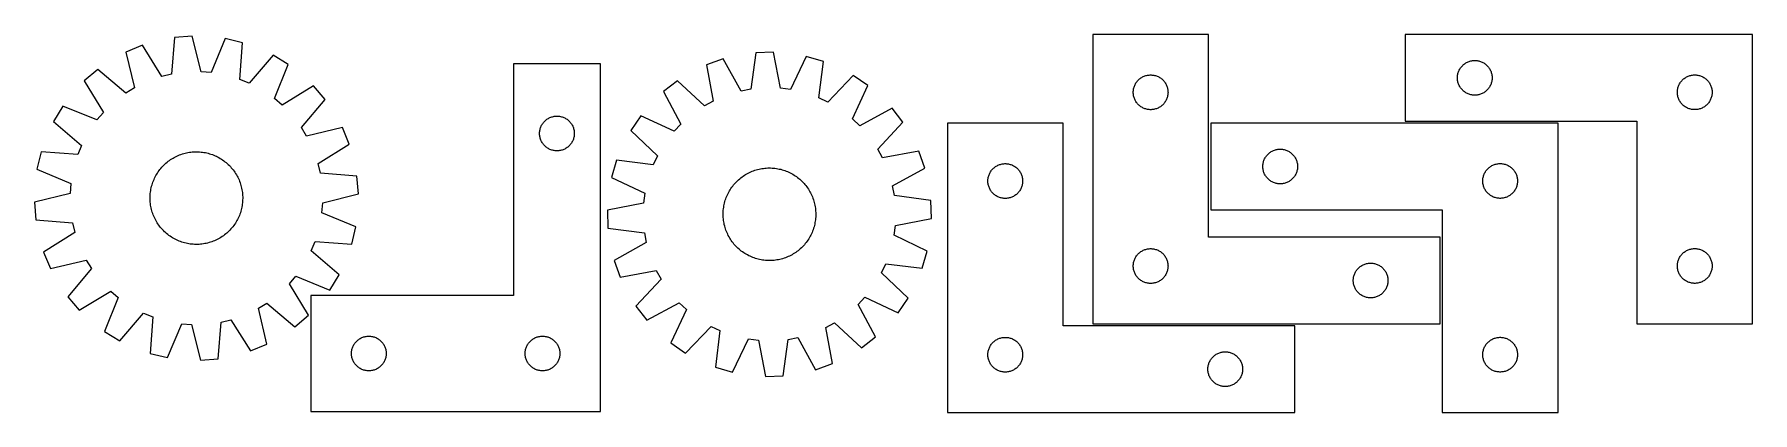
# Model space of a CAD drawing. Header units: millimetres. Extents: x 8 to 1493, y 7 to 333.
import ezdxf

# ---------------------------------------------------------------- set-up
doc = ezdxf.new("R2010")
doc.units = ezdxf.units.MM
doc.layers.add('CUT', color=7, linetype='CONTINUOUS', true_color=0x000000)

msp = doc.modelspace()

# ---------------------------------------------------------------- linework, layer by layer
at = {"layer": 'CUT'}
for p, q in [((129.547762, 330.542105), (126.935788, 298.885315)), ((144.884265, 331.775882), (129.547762, 330.542105)), ((152.523292, 300.943756), (144.884265, 331.775882)), ((173.338978, 329.586099), (161.072358, 300.285847)), ((188.306118, 326.020251), (173.338978, 329.586099)), ((1022.703278, 333.162871), (922.703278, 333.162871)), ((922.703278, 333.162871), (922.703278, 83.162871)), ((1022.703278, 158.162871), (1022.703278, 333.162871)), ((1492.694896, 333.201207), (1192.694896, 333.201207)), ((1192.694896, 333.201207), (1192.694896, 258.201207)), ((1492.694896, 83.201207), (1492.694896, 333.201207)), ((101.809042, 323.831722), (87.604418, 317.91909)), ((87.604418, 317.91909), (94.90277, 287.00455)), ((118.601839, 296.869216), (101.809042, 323.831722)), ((186.043613, 294.336567), (188.306118, 326.020251)), ((214.691478, 315.144654), (193.970952, 291.069052)), ((227.824166, 307.12823), (214.691478, 315.144654)), ((603.535993, 312.049792), (589.051308, 306.860914)), ((618.947911, 284.274848), (603.535993, 312.049792)), ((631.577783, 317.352982), (627.372917, 285.868163)), ((646.956988, 317.811885), (631.577783, 317.352982)), ((653.031664, 286.633799), (646.956988, 317.811885)), ((675.265091, 314.190129), (661.536682, 285.545662)), ((690.033393, 309.874136), (675.265091, 314.190129)), ((63.29695, 302.965401), (51.614654, 292.952684)), ((87.599722, 282.511794), (63.29695, 302.965401)), ((126.935788, 298.885315), (118.601839, 296.869216)), ((161.072358, 300.285847), (152.523292, 300.943756)), ((215.881599, 277.694409), (227.824166, 307.12823)), ((497.376434, 307.622345), (422.376434, 307.622345)), ((422.376434, 307.622345), (422.376434, 107.622345)), ((497.376434, 7.622345), (497.376434, 307.622345)), ((589.051308, 306.860914), (594.781587, 275.617696)), ((686.176195, 278.344836), (690.033393, 309.874136)), ((715.836815, 297.681957), (693.928695, 274.681761)), ((728.54859, 289.013547), (715.836815, 297.681957)), ((966.344562, 296.748405), (967.05236, 297.057731)), ((967.05236, 297.057731), (967.775143, 297.33021)), ((967.775143, 297.33021), (968.510994, 297.56512)), ((968.510994, 297.56512), (969.257962, 297.761837)), ((969.257962, 297.761837), (970.014067, 297.919841)), ((970.014067, 297.919841), (970.777303, 298.038712)), ((970.777303, 298.038712), (971.545646, 298.118134)), ((971.545646, 298.118134), (972.31706, 298.157898)), ((972.31706, 298.157898), (973.089497, 298.157898)), ((973.089497, 298.157898), (973.86091, 298.118134)), ((973.86091, 298.118134), (974.629254, 298.038712)), ((974.629254, 298.038712), (975.39249, 297.919841)), ((975.39249, 297.919841), (976.148594, 297.761837)), ((976.148594, 297.761837), (976.895563, 297.56512)), ((976.895563, 297.56512), (977.631414, 297.33021)), ((977.631414, 297.33021), (978.354197, 297.057731)), ((978.354197, 297.057731), (979.061994, 296.748405)), ((1237.714785, 296.473389), (1237.774398, 297.243522)), ((1237.774398, 297.243522), (1237.873578, 298.009566)), ((1237.873578, 298.009566), (1238.012061, 298.769488)), ((1238.012061, 298.769488), (1238.18948, 299.521274)), ((1238.18948, 299.521274), (1238.405365, 300.26293)), ((1238.405365, 300.26293), (1238.659144, 300.992489)), ((1238.659144, 300.992489), (1238.950143, 301.708016)), ((1238.950143, 301.708016), (1239.27759, 302.407614)), ((1239.27759, 302.407614), (1239.640617, 303.089428)), ((1239.640617, 303.089428), (1240.038263, 303.75165)), ((1240.038263, 303.75165), (1240.469471, 304.392524)), ((1240.469471, 304.392524), (1240.933099, 305.01035)), ((1240.933099, 305.01035), (1241.427917, 305.603489)), ((1241.427917, 305.603489), (1241.952613, 306.17037)), ((1241.952613, 306.17037), (1242.505796, 306.709488)), ((1242.505796, 306.709488), (1243.085998, 307.219414)), ((1243.085998, 307.219414), (1243.691682, 307.698796)), ((1243.691682, 307.698796), (1244.32124, 308.146363)), ((1244.32124, 308.146363), (1244.973004, 308.560927)), ((1244.973004, 308.560927), (1245.645245, 308.941389)), ((1245.645245, 308.941389), (1246.33618, 309.286741)), ((1246.33618, 309.286741), (1247.043978, 309.596067)), ((1247.043978, 309.596067), (1247.76676, 309.868546)), ((1247.76676, 309.868546), (1248.502612, 310.103456)), ((1248.502612, 310.103456), (1249.24958, 310.300173)), ((1249.24958, 310.300173), (1250.005685, 310.458177)), ((1250.005685, 310.458177), (1250.768921, 310.577048)), ((1250.768921, 310.577048), (1251.537264, 310.65647)), ((1251.537264, 310.65647), (1252.308677, 310.696234)), ((1252.308677, 310.696234), (1253.081115, 310.696234)), ((1253.081115, 310.696234), (1253.852528, 310.65647)), ((1253.852528, 310.65647), (1254.620871, 310.577048)), ((1254.620871, 310.577048), (1255.384107, 310.458177)), ((1255.384107, 310.458177), (1256.140212, 310.300173)), ((1256.140212, 310.300173), (1256.887181, 310.103456)), ((1256.887181, 310.103456), (1257.623032, 309.868546)), ((1257.623032, 309.868546), (1258.345814, 309.596067)), ((1258.345814, 309.596067), (1259.053612, 309.286741)), ((1259.053612, 309.286741), (1259.744547, 308.941389)), ((1259.744547, 308.941389), (1260.416788, 308.560927)), ((1260.416788, 308.560927), (1261.068552, 308.146363)), ((1261.068552, 308.146363), (1261.69811, 307.698796)), ((1261.69811, 307.698796), (1262.303794, 307.219414)), ((1262.303794, 307.219414), (1262.883996, 306.709488)), ((1262.883996, 306.709488), (1263.437179, 306.17037)), ((1263.437179, 306.17037), (1263.961875, 305.603489)), ((1263.961875, 305.603489), (1264.456693, 305.01035)), ((1264.456693, 305.01035), (1264.920321, 304.392524)), ((1264.920321, 304.392524), (1265.351529, 303.75165)), ((1265.351529, 303.75165), (1265.749175, 303.089428)), ((1265.749175, 303.089428), (1266.112202, 302.407614)), ((1266.112202, 302.407614), (1266.43965, 301.708016)), ((1266.43965, 301.708016), (1266.730648, 300.992489)), ((1266.730648, 300.992489), (1266.984427, 300.26293)), ((1266.984427, 300.26293), (1267.200312, 299.521274)), ((1267.200312, 299.521274), (1267.377731, 298.769488)), ((1267.377731, 298.769488), (1267.516215, 298.009566)), ((1267.516215, 298.009566), (1267.615394, 297.243522)), ((1267.615394, 297.243522), (1267.675007, 296.473389)), ((1436.33618, 296.786741), (1437.043978, 297.096067)), ((1437.043978, 297.096067), (1437.76676, 297.368546)), ((1437.76676, 297.368546), (1438.502612, 297.603456)), ((1438.502612, 297.603456), (1439.24958, 297.800173)), ((1439.24958, 297.800173), (1440.005685, 297.958177)), ((1440.005685, 297.958177), (1440.768921, 298.077048)), ((1440.768921, 298.077048), (1441.537264, 298.15647)), ((1441.537264, 298.15647), (1442.308677, 298.196234)), ((1442.308677, 298.196234), (1443.081115, 298.196234)), ((1443.081115, 298.196234), (1443.852528, 298.15647)), ((1443.852528, 298.15647), (1444.620871, 298.077048)), ((1444.620871, 298.077048), (1445.384107, 297.958177)), ((1445.384107, 297.958177), (1446.140212, 297.800173)), ((1446.140212, 297.800173), (1446.887181, 297.603456)), ((1446.887181, 297.603456), (1447.623032, 297.368546)), ((1447.623032, 297.368546), (1448.345814, 297.096067)), ((1448.345814, 297.096067), (1449.053612, 296.786741)), ((51.614654, 292.952684), (68.108918, 265.806523)), ((94.90277, 287.00455), (87.599722, 282.511794)), ((193.970952, 291.069052), (186.043613, 294.336567)), ((249.55739, 288.631398), (222.411229, 272.137135)), ((259.570107, 276.949102), (249.55739, 288.631398)), ((564.020757, 293.15189), (551.848455, 283.74096)), ((551.848455, 283.74096), (566.952959, 255.797648)), ((587.261292, 271.498893), (564.020757, 293.15189)), ((627.372917, 285.868163), (618.947911, 284.274848)), ((661.536682, 285.545662), (653.031664, 286.633799)), ((715.137087, 260.21934), (728.54859, 289.013547)), ((957.703278, 283.162871), (957.723167, 283.935053)), ((957.723167, 282.39069), (957.703278, 283.162871)), ((957.723167, 283.935053), (957.78278, 284.705186)), ((957.78278, 281.620556), (957.723167, 282.39069)), ((957.78278, 284.705186), (957.88196, 285.47123)), ((957.88196, 285.47123), (958.020443, 286.231152)), ((958.020443, 286.231152), (958.197862, 286.982938)), ((958.197862, 286.982938), (958.413748, 287.724594)), ((958.413748, 287.724594), (958.667526, 288.454153)), ((958.667526, 288.454153), (958.958525, 289.16968)), ((958.958525, 289.16968), (959.285972, 289.869278)), ((959.285972, 289.869278), (959.649, 290.551092)), ((959.649, 290.551092), (960.046645, 291.213314)), ((960.046645, 291.213314), (960.477853, 291.854188)), ((960.477853, 291.854188), (960.941481, 292.472014)), ((960.941481, 292.472014), (961.436299, 293.065153)), ((961.436299, 293.065153), (961.960995, 293.632034)), ((961.960995, 293.632034), (962.514178, 294.171152)), ((962.514178, 294.171152), (963.094381, 294.681078)), ((963.094381, 294.681078), (963.700064, 295.16046)), ((963.700064, 295.16046), (964.329622, 295.608027)), ((964.329622, 295.608027), (964.981386, 296.022591)), ((964.981386, 296.022591), (965.653627, 296.403053)), ((965.653627, 296.403053), (966.344562, 296.748405)), ((979.061994, 296.748405), (979.752929, 296.403053)), ((979.752929, 296.403053), (980.42517, 296.022591)), ((980.42517, 296.022591), (981.076934, 295.608027)), ((981.076934, 295.608027), (981.706492, 295.16046)), ((981.706492, 295.16046), (982.312176, 294.681078)), ((982.312176, 294.681078), (982.892378, 294.171152)), ((982.892378, 294.171152), (983.445561, 293.632034)), ((983.445561, 293.632034), (983.970257, 293.065153)), ((983.970257, 293.065153), (984.465075, 292.472014)), ((984.465075, 292.472014), (984.928703, 291.854188)), ((984.928703, 291.854188), (985.359912, 291.213314)), ((985.359912, 291.213314), (985.757557, 290.551092)), ((985.757557, 290.551092), (986.120585, 289.869278)), ((986.120585, 289.869278), (986.448032, 289.16968)), ((986.448032, 289.16968), (986.739031, 288.454153)), ((986.739031, 288.454153), (986.992809, 287.724594)), ((986.992809, 287.724594), (987.208694, 286.982938)), ((987.208694, 286.982938), (987.386114, 286.231152)), ((987.386114, 286.231152), (987.524597, 285.47123)), ((987.524597, 285.47123), (987.623776, 284.705186)), ((987.623776, 284.705186), (987.68339, 283.935053)), ((987.68339, 282.39069), (987.623776, 281.620556)), ((987.68339, 283.935053), (987.703278, 283.162871)), ((987.703278, 283.162871), (987.68339, 282.39069)), ((1237.694896, 295.701207), (1237.714785, 296.473389)), ((1237.714785, 294.929026), (1237.694896, 295.701207)), ((1237.774398, 294.158892), (1237.714785, 294.929026)), ((1237.873578, 293.392849), (1237.774398, 294.158892)), ((1238.012061, 292.632926), (1237.873578, 293.392849)), ((1238.18948, 291.881141), (1238.012061, 292.632926)), ((1238.405365, 291.139485), (1238.18948, 291.881141)), ((1238.659144, 290.409926), (1238.405365, 291.139485)), ((1238.950143, 289.694399), (1238.659144, 290.409926)), ((1239.27759, 288.994801), (1238.950143, 289.694399)), ((1239.640617, 288.312986), (1239.27759, 288.994801)), ((1240.038263, 287.650765), (1239.640617, 288.312986)), ((1240.469471, 287.009891), (1240.038263, 287.650765)), ((1240.933099, 286.392065), (1240.469471, 287.009891)), ((1241.427917, 285.798926), (1240.933099, 286.392065)), ((1241.952613, 285.232045), (1241.427917, 285.798926)), ((1242.505796, 284.692927), (1241.952613, 285.232045)), ((1243.085998, 284.183001), (1242.505796, 284.692927)), ((1243.691682, 283.703619), (1243.085998, 284.183001)), ((1244.32124, 283.256052), (1243.691682, 283.703619)), ((1244.973004, 282.841488), (1244.32124, 283.256052)), ((1245.645245, 282.461025), (1244.973004, 282.841488)), ((1246.33618, 282.115673), (1245.645245, 282.461025)), ((1247.043978, 281.806348), (1246.33618, 282.115673)), ((1259.053612, 282.115673), (1258.345814, 281.806348)), ((1259.744547, 282.461025), (1259.053612, 282.115673)), ((1260.416788, 282.841488), (1259.744547, 282.461025)), ((1261.068552, 283.256052), (1260.416788, 282.841488)), ((1261.69811, 283.703619), (1261.068552, 283.256052)), ((1262.303794, 284.183001), (1261.69811, 283.703619)), ((1262.883996, 284.692927), (1262.303794, 284.183001)), ((1263.437179, 285.232045), (1262.883996, 284.692927)), ((1263.961875, 285.798926), (1263.437179, 285.232045)), ((1264.456693, 286.392065), (1263.961875, 285.798926)), ((1264.920321, 287.009891), (1264.456693, 286.392065)), ((1265.351529, 287.650765), (1264.920321, 287.009891)), ((1265.749175, 288.312986), (1265.351529, 287.650765)), ((1266.112202, 288.994801), (1265.749175, 288.312986)), ((1266.43965, 289.694399), (1266.112202, 288.994801)), ((1266.730648, 290.409926), (1266.43965, 289.694399)), ((1266.984427, 291.139485), (1266.730648, 290.409926)), ((1267.200312, 291.881141), (1266.984427, 291.139485)), ((1267.377731, 292.632926), (1267.200312, 291.881141)), ((1267.516215, 293.392849), (1267.377731, 292.632926)), ((1267.615394, 294.158892), (1267.516215, 293.392849)), ((1267.675007, 294.929026), (1267.615394, 294.158892)), ((1267.675007, 296.473389), (1267.694896, 295.701207)), ((1267.694896, 295.701207), (1267.675007, 294.929026)), ((1427.694896, 283.201207), (1427.714785, 283.973389)), ((1427.714785, 282.429026), (1427.694896, 283.201207)), ((1427.714785, 283.973389), (1427.774398, 284.743522)), ((1427.774398, 281.658892), (1427.714785, 282.429026)), ((1427.774398, 284.743522), (1427.873578, 285.509566)), ((1427.873578, 285.509566), (1428.012061, 286.269488)), ((1428.012061, 286.269488), (1428.18948, 287.021274)), ((1428.18948, 287.021274), (1428.405365, 287.76293)), ((1428.405365, 287.76293), (1428.659144, 288.492489)), ((1428.659144, 288.492489), (1428.950143, 289.208016)), ((1428.950143, 289.208016), (1429.27759, 289.907614)), ((1429.27759, 289.907614), (1429.640617, 290.589428)), ((1429.640617, 290.589428), (1430.038263, 291.25165)), ((1430.038263, 291.25165), (1430.469471, 291.892524)), ((1430.469471, 291.892524), (1430.933099, 292.51035)), ((1430.933099, 292.51035), (1431.427917, 293.103489)), ((1431.427917, 293.103489), (1431.952613, 293.67037)), ((1431.952613, 293.67037), (1432.505796, 294.209488)), ((1432.505796, 294.209488), (1433.085998, 294.719414)), ((1433.085998, 294.719414), (1433.691682, 295.198796)), ((1433.691682, 295.198796), (1434.32124, 295.646363)), ((1434.32124, 295.646363), (1434.973004, 296.060927)), ((1434.973004, 296.060927), (1435.645245, 296.441389)), ((1435.645245, 296.441389), (1436.33618, 296.786741)), ((1449.053612, 296.786741), (1449.744547, 296.441389)), ((1449.744547, 296.441389), (1450.416788, 296.060927)), ((1450.416788, 296.060927), (1451.068552, 295.646363)), ((1451.068552, 295.646363), (1451.69811, 295.198796)), ((1451.69811, 295.198796), (1452.303794, 294.719414)), ((1452.303794, 294.719414), (1452.883996, 294.209488)), ((1452.883996, 294.209488), (1453.437179, 293.67037)), ((1453.437179, 293.67037), (1453.961875, 293.103489)), ((1453.961875, 293.103489), (1454.456693, 292.51035)), ((1454.456693, 292.51035), (1454.920321, 291.892524)), ((1454.920321, 291.892524), (1455.351529, 291.25165)), ((1455.351529, 291.25165), (1455.749175, 290.589428)), ((1455.749175, 290.589428), (1456.112202, 289.907614)), ((1456.112202, 289.907614), (1456.43965, 289.208016)), ((1456.43965, 289.208016), (1456.730648, 288.492489)), ((1456.730648, 288.492489), (1456.984427, 287.76293)), ((1456.984427, 287.76293), (1457.200312, 287.021274)), ((1457.200312, 287.021274), (1457.377731, 286.269488)), ((1457.377731, 286.269488), (1457.516215, 285.509566)), ((1457.516215, 285.509566), (1457.615394, 284.743522)), ((1457.615394, 284.743522), (1457.675007, 283.973389)), ((1457.675007, 282.429026), (1457.615394, 281.658892)), ((1457.675007, 283.973389), (1457.694896, 283.201207)), ((1457.694896, 283.201207), (1457.675007, 282.429026)), ((33.117822, 271.21946), (25.101398, 258.086772)), ((62.551644, 259.276893), (33.117822, 271.21946)), ((222.411229, 272.137135), (215.881599, 277.694409)), ((239.1165, 252.646331), (259.570107, 276.949102)), ((594.781587, 275.617696), (587.261292, 271.498893)), ((693.928695, 274.681761), (686.176195, 278.344836)), ((749.321512, 269.444399), (721.3782, 254.339895)), ((758.732442, 257.272097), (749.321512, 269.444399)), ((957.88196, 280.854513), (957.78278, 281.620556)), ((958.020443, 280.09459), (957.88196, 280.854513)), ((958.197862, 279.342805), (958.020443, 280.09459)), ((958.413748, 278.601149), (958.197862, 279.342805)), ((958.667526, 277.87159), (958.413748, 278.601149)), ((958.958525, 277.156063), (958.667526, 277.87159)), ((959.285972, 276.456465), (958.958525, 277.156063)), ((959.649, 275.77465), (959.285972, 276.456465)), ((960.046645, 275.112429), (959.649, 275.77465)), ((960.477853, 274.471555), (960.046645, 275.112429)), ((960.941481, 273.853729), (960.477853, 274.471555)), ((961.436299, 273.26059), (960.941481, 273.853729)), ((961.960995, 272.693709), (961.436299, 273.26059)), ((962.514178, 272.154591), (961.960995, 272.693709)), ((963.094381, 271.644665), (962.514178, 272.154591)), ((963.700064, 271.165283), (963.094381, 271.644665)), ((964.329622, 270.717716), (963.700064, 271.165283)), ((964.981386, 270.303152), (964.329622, 270.717716)), ((965.653627, 269.922689), (964.981386, 270.303152)), ((966.344562, 269.577338), (965.653627, 269.922689)), ((967.05236, 269.268012), (966.344562, 269.577338)), ((967.775143, 268.995533), (967.05236, 269.268012)), ((968.510994, 268.760623), (967.775143, 268.995533)), ((969.257962, 268.563906), (968.510994, 268.760623)), ((970.014067, 268.405902), (969.257962, 268.563906)), ((970.777303, 268.287031), (970.014067, 268.405902)), ((971.545646, 268.207609), (970.777303, 268.287031)), ((972.31706, 268.167844), (971.545646, 268.207609)), ((973.089497, 268.167844), (972.31706, 268.167844)), ((973.86091, 268.207609), (973.089497, 268.167844)), ((974.629254, 268.287031), (973.86091, 268.207609)), ((975.39249, 268.405902), (974.629254, 268.287031)), ((976.148594, 268.563906), (975.39249, 268.405902)), ((976.895563, 268.760623), (976.148594, 268.563906)), ((977.631414, 268.995533), (976.895563, 268.760623)), ((978.354197, 269.268012), (977.631414, 268.995533)), ((979.061994, 269.577338), (978.354197, 269.268012)), ((979.752929, 269.922689), (979.061994, 269.577338)), ((980.42517, 270.303152), (979.752929, 269.922689)), ((981.076934, 270.717716), (980.42517, 270.303152)), ((981.706492, 271.165283), (981.076934, 270.717716)), ((982.312176, 271.644665), (981.706492, 271.165283)), ((982.892378, 272.154591), (982.312176, 271.644665)), ((983.445561, 272.693709), (982.892378, 272.154591)), ((983.970257, 273.26059), (983.445561, 272.693709)), ((984.465075, 273.853729), (983.970257, 273.26059)), ((984.928703, 274.471555), (984.465075, 273.853729)), ((985.359912, 275.112429), (984.928703, 274.471555)), ((985.757557, 275.77465), (985.359912, 275.112429)), ((986.120585, 276.456465), (985.757557, 275.77465)), ((986.448032, 277.156063), (986.120585, 276.456465)), ((986.739031, 277.87159), (986.448032, 277.156063)), ((986.992809, 278.601149), (986.739031, 277.87159)), ((987.208694, 279.342805), (986.992809, 278.601149)), ((987.386114, 280.09459), (987.208694, 279.342805)), ((987.524597, 280.854513), (987.386114, 280.09459)), ((987.623776, 281.620556), (987.524597, 280.854513)), ((1247.76676, 281.533869), (1247.043978, 281.806348)), ((1248.502612, 281.298959), (1247.76676, 281.533869)), ((1249.24958, 281.102242), (1248.502612, 281.298959)), ((1250.005685, 280.944238), (1249.24958, 281.102242)), ((1250.768921, 280.825367), (1250.005685, 280.944238)), ((1251.537264, 280.745945), (1250.768921, 280.825367)), ((1252.308677, 280.70618), (1251.537264, 280.745945)), ((1253.081115, 280.70618), (1252.308677, 280.70618)), ((1253.852528, 280.745945), (1253.081115, 280.70618)), ((1254.620871, 280.825367), (1253.852528, 280.745945)), ((1255.384107, 280.944238), (1254.620871, 280.825367)), ((1256.140212, 281.102242), (1255.384107, 280.944238)), ((1256.887181, 281.298959), (1256.140212, 281.102242)), ((1257.623032, 281.533869), (1256.887181, 281.298959)), ((1258.345814, 281.806348), (1257.623032, 281.533869)), ((1427.873578, 280.892849), (1427.774398, 281.658892)), ((1428.012061, 280.132926), (1427.873578, 280.892849)), ((1428.18948, 279.381141), (1428.012061, 280.132926)), ((1428.405365, 278.639485), (1428.18948, 279.381141)), ((1428.659144, 277.909926), (1428.405365, 278.639485)), ((1428.950143, 277.194399), (1428.659144, 277.909926)), ((1429.27759, 276.494801), (1428.950143, 277.194399)), ((1429.640617, 275.812986), (1429.27759, 276.494801)), ((1430.038263, 275.150765), (1429.640617, 275.812986)), ((1430.469471, 274.509891), (1430.038263, 275.150765)), ((1430.933099, 273.892065), (1430.469471, 274.509891)), ((1431.427917, 273.298926), (1430.933099, 273.892065)), ((1431.952613, 272.732045), (1431.427917, 273.298926)), ((1432.505796, 272.192927), (1431.952613, 272.732045)), ((1433.085998, 271.683001), (1432.505796, 272.192927)), ((1433.691682, 271.203619), (1433.085998, 271.683001)), ((1434.32124, 270.756052), (1433.691682, 271.203619)), ((1434.973004, 270.341488), (1434.32124, 270.756052)), ((1435.645245, 269.961025), (1434.973004, 270.341488)), ((1436.33618, 269.615673), (1435.645245, 269.961025)), ((1437.043978, 269.306348), (1436.33618, 269.615673)), ((1437.76676, 269.033869), (1437.043978, 269.306348)), ((1438.502612, 268.798959), (1437.76676, 269.033869)), ((1439.24958, 268.602242), (1438.502612, 268.798959)), ((1440.005685, 268.444238), (1439.24958, 268.602242)), ((1440.768921, 268.325367), (1440.005685, 268.444238)), ((1441.537264, 268.245945), (1440.768921, 268.325367)), ((1442.308677, 268.20618), (1441.537264, 268.245945)), ((1443.081115, 268.20618), (1442.308677, 268.20618)), ((1443.852528, 268.245945), (1443.081115, 268.20618)), ((1444.620871, 268.325367), (1443.852528, 268.245945)), ((1445.384107, 268.444238), (1444.620871, 268.325367)), ((1446.140212, 268.602242), (1445.384107, 268.444238)), ((1446.887181, 268.798959), (1446.140212, 268.602242)), ((1447.623032, 269.033869), (1446.887181, 268.798959)), ((1448.345814, 269.306348), (1447.623032, 269.033869)), ((1449.053612, 269.615673), (1448.345814, 269.306348)), ((1449.744547, 269.961025), (1449.053612, 269.615673)), ((1450.416788, 270.341488), (1449.744547, 269.961025)), ((1451.068552, 270.756052), (1450.416788, 270.341488)), ((1451.69811, 271.203619), (1451.068552, 270.756052)), ((1452.303794, 271.683001), (1451.69811, 271.203619)), ((1452.883996, 272.192927), (1452.303794, 271.683001)), ((1453.437179, 272.732045), (1452.883996, 272.192927)), ((1453.961875, 273.298926), (1453.437179, 272.732045)), ((1454.456693, 273.892065), (1453.961875, 273.298926)), ((1454.920321, 274.509891), (1454.456693, 273.892065)), ((1455.351529, 275.150765), (1454.920321, 274.509891)), ((1455.749175, 275.812986), (1455.351529, 275.150765)), ((1456.112202, 276.494801), (1455.749175, 275.812986)), ((1456.43965, 277.194399), (1456.112202, 276.494801)), ((1456.730648, 277.909926), (1456.43965, 277.194399)), ((1456.984427, 278.639485), (1456.730648, 277.909926)), ((1457.200312, 279.381141), (1456.984427, 278.639485)), ((1457.377731, 280.132926), (1457.200312, 279.381141)), ((1457.516215, 280.892849), (1457.377731, 280.132926)), ((1457.615394, 281.658892), (1457.516215, 280.892849)), ((25.101398, 258.086772), (49.177, 237.366247)), ((68.108918, 265.806523), (62.551644, 259.276893)), ((243.609255, 245.343282), (239.1165, 252.646331)), ((274.523796, 252.641634), (243.609255, 245.343282)), ((280.436428, 238.43701), (274.523796, 252.641634)), ((445.474186, 251.81463), (445.709095, 252.550481)), ((445.709095, 252.550481), (445.981574, 253.273264)), ((445.981574, 253.273264), (446.2909, 253.981061)), ((446.2909, 253.981061), (446.636252, 254.671997)), ((446.636252, 254.671997), (447.016714, 255.344237)), ((447.016714, 255.344237), (447.431279, 255.996001)), ((447.431279, 255.996001), (447.878845, 256.62556)), ((447.878845, 256.62556), (448.358227, 257.231243)), ((448.358227, 257.231243), (448.868153, 257.811445)), ((448.868153, 257.811445), (449.407272, 258.364628)), ((449.407272, 258.364628), (449.974152, 258.889324)), ((449.974152, 258.889324), (450.567292, 259.384142)), ((450.567292, 259.384142), (451.185117, 259.84777)), ((451.185117, 259.84777), (451.825991, 260.278979)), ((451.825991, 260.278979), (452.488213, 260.676624)), ((452.488213, 260.676624), (453.170027, 261.039652)), ((453.170027, 261.039652), (453.869625, 261.367099)), ((453.869625, 261.367099), (454.585153, 261.658098)), ((454.585153, 261.658098), (455.314711, 261.911876)), ((455.314711, 261.911876), (456.056367, 262.127761)), ((456.056367, 262.127761), (456.808153, 262.305181)), ((456.808153, 262.305181), (457.568075, 262.443664)), ((457.568075, 262.443664), (458.334119, 262.542844)), ((458.334119, 262.542844), (459.104253, 262.602457)), ((459.104253, 262.602457), (459.876434, 262.622345)), ((459.876434, 262.622345), (460.648615, 262.602457)), ((460.648615, 262.602457), (461.418749, 262.542844)), ((461.418749, 262.542844), (462.184793, 262.443664)), ((462.184793, 262.443664), (462.944715, 262.305181)), ((462.944715, 262.305181), (463.696501, 262.127761)), ((463.696501, 262.127761), (464.438156, 261.911876)), ((464.438156, 261.911876), (465.167715, 261.658098)), ((465.167715, 261.658098), (465.883243, 261.367099)), ((465.883243, 261.367099), (466.582841, 261.039652)), ((466.582841, 261.039652), (467.264655, 260.676624)), ((467.264655, 260.676624), (467.926877, 260.278979)), ((467.926877, 260.278979), (468.56775, 259.84777)), ((468.56775, 259.84777), (469.185576, 259.384142)), ((469.185576, 259.384142), (469.778716, 258.889324)), ((469.778716, 258.889324), (470.345596, 258.364628)), ((470.345596, 258.364628), (470.884714, 257.811445)), ((470.884714, 257.811445), (471.394641, 257.231243)), ((471.394641, 257.231243), (471.874023, 256.62556)), ((471.874023, 256.62556), (472.321589, 255.996001)), ((472.321589, 255.996001), (472.736153, 255.344237)), ((472.736153, 255.344237), (473.116616, 254.671997)), ((473.116616, 254.671997), (473.461968, 253.981061)), ((473.461968, 253.981061), (473.771293, 253.273264)), ((473.771293, 253.273264), (474.043772, 252.550481)), ((474.043772, 252.550481), (474.278682, 251.81463)), ((532.279307, 262.968038), (523.610897, 250.256263)), ((561.073514, 249.556535), (532.279307, 262.968038)), ((566.952959, 255.797648), (561.073514, 249.556535)), ((721.3782, 254.339895), (715.137087, 260.21934)), ((737.079445, 234.031562), (758.732442, 257.272097)), ((897.117524, 256.567412), (797.117524, 256.567412)), ((797.117524, 256.567412), (797.117524, 6.567412)), ((897.117524, 81.567412), (897.117524, 256.567412)), ((1324.60165, 256.606481), (1024.60165, 256.606481)), ((1024.60165, 256.606481), (1024.60165, 181.606481)), ((1192.694896, 258.201207), (1392.694896, 258.201207)), ((1324.60165, 6.606481), (1324.60165, 256.606481)), ((1392.694896, 258.201207), (1392.694896, 83.201207)), ((253.473922, 221.644213), (280.436428, 238.43701)), ((444.881407, 248.008564), (444.921171, 248.779977)), ((444.881407, 247.236127), (444.881407, 248.008564)), ((444.921171, 246.464713), (444.881407, 247.236127)), ((444.921171, 248.779977), (445.000594, 249.548321)), ((445.000594, 245.69637), (444.921171, 246.464713)), ((445.000594, 249.548321), (445.119465, 250.311557)), ((445.119465, 244.933134), (445.000594, 245.69637)), ((445.119465, 250.311557), (445.277468, 251.067662)), ((445.277468, 244.177029), (445.119465, 244.933134)), ((445.277468, 251.067662), (445.474186, 251.81463)), ((445.474186, 243.430061), (445.277468, 244.177029)), ((445.709095, 242.69421), (445.474186, 243.430061)), ((445.981574, 241.971427), (445.709095, 242.69421)), ((446.2909, 241.26363), (445.981574, 241.971427)), ((446.636252, 240.572694), (446.2909, 241.26363)), ((447.016714, 239.900453), (446.636252, 240.572694)), ((447.431279, 239.24869), (447.016714, 239.900453)), ((447.878845, 238.619131), (447.431279, 239.24869)), ((448.358227, 238.013448), (447.878845, 238.619131)), ((448.868153, 237.433245), (448.358227, 238.013448)), ((471.394641, 238.013448), (470.884714, 237.433245)), ((471.874023, 238.619131), (471.394641, 238.013448)), ((472.321589, 239.24869), (471.874023, 238.619131)), ((472.736153, 239.900453), (472.321589, 239.24869)), ((473.116616, 240.572694), (472.736153, 239.900453)), ((473.461968, 241.26363), (473.116616, 240.572694)), ((473.771293, 241.971427), (473.461968, 241.26363)), ((474.043772, 242.69421), (473.771293, 241.971427)), ((474.278682, 243.430061), (474.043772, 242.69421)), ((474.278682, 251.81463), (474.4754, 251.067662)), ((474.4754, 244.177029), (474.278682, 243.430061)), ((474.4754, 251.067662), (474.633403, 250.311557)), ((474.633403, 244.933134), (474.4754, 244.177029)), ((474.633403, 250.311557), (474.752274, 249.548321)), ((474.752274, 245.69637), (474.633403, 244.933134)), ((474.752274, 249.548321), (474.831697, 248.779977)), ((474.831697, 246.464713), (474.752274, 245.69637)), ((474.831697, 248.779977), (474.871461, 248.008564)), ((474.871461, 247.236127), (474.831697, 246.464713)), ((474.871461, 248.008564), (474.871461, 247.236127)), ((523.610897, 250.256263), (546.611093, 228.348143)), ((14.225801, 231.701412), (10.659953, 216.734272)), ((45.909485, 229.438907), (14.225801, 231.701412)), ((49.177, 237.366247), (45.909485, 229.438907)), ((122.157013, 221.986431), (123.117504, 222.796655)), ((123.117504, 222.796655), (124.102971, 223.57631)), ((124.102971, 223.57631), (125.112441, 224.324626)), ((125.112441, 224.324626), (126.144918, 225.040864)), ((126.144918, 225.040864), (127.199384, 225.724318)), ((127.199384, 225.724318), (128.274797, 226.374313)), ((128.274797, 226.374313), (129.370096, 226.990208)), ((129.370096, 226.990208), (130.4842, 227.571395)), ((130.4842, 227.571395), (131.616011, 228.1173)), ((131.616011, 228.1173), (132.76441, 228.627385)), ((132.76441, 228.627385), (133.928264, 229.101146)), ((133.928264, 229.101146), (135.106426, 229.538116)), ((135.106426, 229.538116), (136.297731, 229.937863)), ((136.297731, 229.937863), (137.501005, 230.299993)), ((137.501005, 230.299993), (138.71506, 230.624149)), ((138.71506, 230.624149), (139.938698, 230.91001)), ((139.938698, 230.91001), (141.170712, 231.157295)), ((141.170712, 231.157295), (142.409885, 231.365759)), ((142.409885, 231.365759), (143.654994, 231.535197)), ((143.654994, 231.535197), (144.904811, 231.665442)), ((144.904811, 231.665442), (146.158103, 231.756365)), ((146.158103, 231.756365), (147.413632, 231.807876)), ((147.413632, 231.807876), (148.67016, 231.819924)), ((148.67016, 231.819924), (149.926446, 231.792498)), ((149.926446, 231.792498), (151.181251, 231.725625)), ((151.181251, 231.725625), (152.433336, 231.61937)), ((152.433336, 231.61937), (153.681465, 231.473839)), ((153.681465, 231.473839), (154.924408, 231.289175)), ((154.924408, 231.289175), (156.160936, 231.06556)), ((156.160936, 231.06556), (157.389831, 230.803215)), ((157.389831, 230.803215), (158.609879, 230.5024)), ((158.609879, 230.5024), (159.819876, 230.16341)), ((159.819876, 230.16341), (161.018628, 229.78658)), ((161.018628, 229.78658), (162.204952, 229.372283)), ((162.204952, 229.372283), (163.377677, 228.920926)), ((163.377677, 228.920926), (164.535646, 228.432957)), ((164.535646, 228.432957), (165.677716, 227.908855)), ((165.677716, 227.908855), (166.80276, 227.349139)), ((166.80276, 227.349139), (167.909668, 226.75436)), ((167.909668, 226.75436), (168.997348, 226.125106)), ((168.997348, 226.125106), (170.064725, 225.461998)), ((170.064725, 225.461998), (171.110747, 224.765689)), ((171.110747, 224.765689), (172.134381, 224.036868)), ((172.134381, 224.036868), (173.134617, 223.276254)), ((173.134617, 223.276254), (174.110468, 222.484597)), ((449.407272, 236.880063), (448.868153, 237.433245)), ((449.974152, 236.355366), (449.407272, 236.880063)), ((450.567292, 235.860548), (449.974152, 236.355366)), ((451.185117, 235.39692), (450.567292, 235.860548)), ((451.825991, 234.965712), (451.185117, 235.39692)), ((452.488213, 234.568067), (451.825991, 234.965712)), ((453.170027, 234.205039), (452.488213, 234.568067)), ((453.869625, 233.877592), (453.170027, 234.205039)), ((454.585153, 233.586593), (453.869625, 233.877592)), ((455.314711, 233.332815), (454.585153, 233.586593)), ((456.056367, 233.11693), (455.314711, 233.332815)), ((456.808153, 232.93951), (456.056367, 233.11693)), ((457.568075, 232.801027), (456.808153, 232.93951)), ((458.334119, 232.701847), (457.568075, 232.801027)), ((459.104253, 232.642234), (458.334119, 232.701847)), ((459.876434, 232.622345), (459.104253, 232.642234)), ((460.648615, 232.642234), (459.876434, 232.622345)), ((461.418749, 232.701847), (460.648615, 232.642234)), ((462.184793, 232.801027), (461.418749, 232.701847)), ((462.944715, 232.93951), (462.184793, 232.801027)), ((463.696501, 233.11693), (462.944715, 232.93951)), ((464.438156, 233.332815), (463.696501, 233.11693)), ((465.167715, 233.586593), (464.438156, 233.332815)), ((465.883243, 233.877592), (465.167715, 233.586593)), ((466.582841, 234.205039), (465.883243, 233.877592)), ((467.264655, 234.568067), (466.582841, 234.205039)), ((467.926877, 234.965712), (467.264655, 234.568067)), ((468.56775, 235.39692), (467.926877, 234.965712)), ((469.185576, 235.860548), (468.56775, 235.39692)), ((469.778716, 236.355366), (469.185576, 235.860548)), ((470.345596, 236.880063), (469.778716, 236.355366)), ((470.884714, 237.433245), (470.345596, 236.880063)), ((511.418718, 224.452841), (507.102724, 209.684539)), ((542.948018, 220.595643), (511.418718, 224.452841)), ((546.611093, 228.348143), (542.948018, 220.595643)), ((741.198248, 226.511267), (737.079445, 234.031562)), ((772.441466, 232.241546), (741.198248, 226.511267)), ((777.630344, 217.756861), (772.441466, 232.241546)), ((1069.918814, 222.174762), (1070.096234, 222.926548)), ((1070.096234, 222.926548), (1070.312119, 223.668203)), ((1070.312119, 223.668203), (1070.565897, 224.397762)), ((1070.565897, 224.397762), (1070.856896, 225.113289)), ((1070.856896, 225.113289), (1071.184343, 225.812888)), ((1071.184343, 225.812888), (1071.547371, 226.494702)), ((1071.547371, 226.494702), (1071.945016, 227.156924)), ((1071.945016, 227.156924), (1072.376225, 227.797797)), ((1072.376225, 227.797797), (1072.839853, 228.415623)), ((1072.839853, 228.415623), (1073.334671, 229.008763)), ((1073.334671, 229.008763), (1073.859367, 229.575643)), ((1073.859367, 229.575643), (1074.41255, 230.114761)), ((1074.41255, 230.114761), (1074.992752, 230.624688)), ((1074.992752, 230.624688), (1075.598435, 231.10407)), ((1075.598435, 231.10407), (1076.227994, 231.551636)), ((1076.227994, 231.551636), (1076.879758, 231.9662)), ((1076.879758, 231.9662), (1077.551998, 232.346663)), ((1077.551998, 232.346663), (1078.242934, 232.692015)), ((1078.242934, 232.692015), (1078.950731, 233.00134)), ((1078.950731, 233.00134), (1079.673514, 233.273819)), ((1079.673514, 233.273819), (1080.409365, 233.508729)), ((1080.409365, 233.508729), (1081.156333, 233.705446)), ((1081.156333, 233.705446), (1081.912438, 233.86345)), ((1081.912438, 233.86345), (1082.675674, 233.982321)), ((1082.675674, 233.982321), (1083.444018, 234.061744)), ((1083.444018, 234.061744), (1084.215431, 234.101508)), ((1084.215431, 234.101508), (1084.987868, 234.101508)), ((1084.987868, 234.101508), (1085.759282, 234.061744)), ((1085.759282, 234.061744), (1086.527625, 233.982321)), ((1086.527625, 233.982321), (1087.290861, 233.86345)), ((1087.290861, 233.86345), (1088.046966, 233.705446)), ((1088.046966, 233.705446), (1088.793934, 233.508729)), ((1088.793934, 233.508729), (1089.529785, 233.273819)), ((1089.529785, 233.273819), (1090.252568, 233.00134)), ((1090.252568, 233.00134), (1090.960365, 232.692015)), ((1090.960365, 232.692015), (1091.651301, 232.346663)), ((1091.651301, 232.346663), (1092.323542, 231.9662)), ((1092.323542, 231.9662), (1092.975305, 231.551636)), ((1092.975305, 231.551636), (1093.604864, 231.10407)), ((1093.604864, 231.10407), (1094.210547, 230.624688)), ((1094.210547, 230.624688), (1094.79075, 230.114761)), ((1094.79075, 230.114761), (1095.343932, 229.575643)), ((1095.343932, 229.575643), (1095.868629, 229.008763)), ((1095.868629, 229.008763), (1096.363447, 228.415623)), ((1096.363447, 228.415623), (1096.827075, 227.797797)), ((1096.827075, 227.797797), (1097.258283, 227.156924)), ((1097.258283, 227.156924), (1097.655928, 226.494702)), ((1097.655928, 226.494702), (1098.018956, 225.812888)), ((1098.018956, 225.812888), (1098.346403, 225.113289)), ((1098.346403, 225.113289), (1098.637402, 224.397762)), ((1098.637402, 224.397762), (1098.89118, 223.668203)), ((1098.89118, 223.668203), (1099.107065, 222.926548)), ((1099.107065, 222.926548), (1099.284485, 222.174762)), ((10.659953, 216.734272), (39.960205, 204.467652)), ((111.325126, 206.772971), (111.813096, 207.93094)), ((111.813096, 207.93094), (112.337197, 209.07301)), ((112.337197, 209.07301), (112.896914, 210.198054)), ((112.896914, 210.198054), (113.491692, 211.304962)), ((113.491692, 211.304962), (114.120946, 212.392642)), ((114.120946, 212.392642), (114.784055, 213.460019)), ((114.784055, 213.460019), (115.480363, 214.506041)), ((115.480363, 214.506041), (116.209184, 215.529675)), ((116.209184, 215.529675), (116.969798, 216.529911)), ((116.969798, 216.529911), (117.761456, 217.505762)), ((117.761456, 217.505762), (118.583375, 218.456265)), ((118.583375, 218.456265), (119.434744, 219.380482)), ((119.434744, 219.380482), (120.314724, 220.277501)), ((120.314724, 220.277501), (121.222445, 221.146436)), ((121.222445, 221.146436), (122.157013, 221.986431)), ((174.110468, 222.484597), (175.060971, 221.662678)), ((175.060971, 221.662678), (175.985188, 220.811308)), ((175.985188, 220.811308), (176.882207, 219.931329)), ((176.882207, 219.931329), (177.751142, 219.023607)), ((177.751142, 219.023607), (178.591136, 218.08904)), ((178.591136, 218.08904), (179.401361, 217.128548)), ((179.401361, 217.128548), (180.181016, 216.143081)), ((180.181016, 216.143081), (180.929331, 215.133611)), ((180.929331, 215.133611), (181.64557, 214.101134)), ((181.64557, 214.101134), (182.329024, 213.046668)), ((182.329024, 213.046668), (182.979019, 211.971255)), ((182.979019, 211.971255), (183.594914, 210.875956)), ((183.594914, 210.875956), (184.176101, 209.761852)), ((184.176101, 209.761852), (184.722006, 208.630042)), ((184.722006, 208.630042), (185.232091, 207.481643)), ((255.490021, 213.310264), (253.473922, 221.644213)), ((287.146811, 210.69829), (255.490021, 213.310264)), ((288.380588, 195.361787), (287.146811, 210.69829)), ((507.102724, 209.684539), (535.747192, 195.95613)), ((616.79667, 207.694191), (617.747051, 208.516251)), ((617.747051, 208.516251), (618.722784, 209.308054)), ((618.722784, 209.308054), (619.722907, 210.068817)), ((619.722907, 210.068817), (620.746433, 210.797791)), ((620.746433, 210.797791), (621.792351, 211.494255)), ((621.792351, 211.494255), (622.859629, 212.157522)), ((622.859629, 212.157522), (623.947215, 212.786938)), ((623.947215, 212.786938), (625.054034, 213.381881)), ((625.054034, 213.381881), (626.178995, 213.941765)), ((626.178995, 213.941765), (627.320987, 214.466036)), ((627.320987, 214.466036), (628.478884, 214.954178)), ((628.478884, 214.954178), (629.651542, 215.405709)), ((629.651542, 215.405709), (630.837804, 215.820183)), ((630.837804, 215.820183), (632.0365, 216.197191)), ((632.0365, 216.197191), (633.246446, 216.536361)), ((633.246446, 216.536361), (634.466449, 216.837359)), ((634.466449, 216.837359), (635.695305, 217.099886)), ((635.695305, 217.099886), (636.931801, 217.323685)), ((636.931801, 217.323685), (638.174716, 217.508534)), ((638.174716, 217.508534), (639.422823, 217.654251)), ((639.422823, 217.654251), (640.674893, 217.760692)), ((640.674893, 217.760692), (641.929687, 217.827752)), ((641.929687, 217.827752), (643.185969, 217.855365)), ((643.185969, 217.855365), (644.442499, 217.843503)), ((644.442499, 217.843503), (645.698035, 217.792179)), ((645.698035, 217.792179), (646.951341, 217.701443)), ((646.951341, 217.701443), (648.201177, 217.571384)), ((648.201177, 217.571384), (649.446312, 217.402132)), ((649.446312, 217.402132), (650.685516, 217.193852)), ((650.685516, 217.193852), (651.917566, 216.94675)), ((651.917566, 216.94675), (653.141247, 216.661071)), ((653.141247, 216.661071), (654.35535, 216.337096)), ((654.35535, 216.337096), (655.558678, 215.975145)), ((655.558678, 215.975145), (656.750043, 215.575575)), ((656.750043, 215.575575), (657.928269, 215.138781)), ((657.928269, 215.138781), (659.092194, 214.665193)), ((659.092194, 214.665193), (660.240669, 214.155279)), ((660.240669, 214.155279), (661.372561, 213.609542)), ((661.372561, 213.609542), (662.486752, 213.028521)), ((662.486752, 213.028521), (663.582143, 212.412789)), ((663.582143, 212.412789), (664.657652, 211.762954)), ((664.657652, 211.762954), (665.712219, 211.079657)), ((665.712219, 211.079657), (666.744803, 210.363572)), ((666.744803, 210.363572), (667.754385, 209.615407)), ((667.754385, 209.615407), (668.739968, 208.835899)), ((668.739968, 208.835899), (669.70058, 208.025817)), ((669.70058, 208.025817), (670.635272, 207.185962)), ((749.8554, 202.344943), (777.630344, 217.756861)), ((832.137413, 207.339594), (832.197026, 208.109727)), ((832.197026, 208.109727), (832.296205, 208.875771)), ((832.296205, 208.875771), (832.434689, 209.635693)), ((832.434689, 209.635693), (832.612108, 210.387479)), ((832.612108, 210.387479), (832.827993, 211.129135)), ((832.827993, 211.129135), (833.081772, 211.858694)), ((833.081772, 211.858694), (833.37277, 212.574221)), ((833.37277, 212.574221), (833.700218, 213.273819)), ((833.700218, 213.273819), (834.063245, 213.955633)), ((834.063245, 213.955633), (834.46089, 214.617855)), ((834.46089, 214.617855), (834.892099, 215.258729)), ((834.892099, 215.258729), (835.355727, 215.876555)), ((835.355727, 215.876555), (835.850545, 216.469694)), ((835.850545, 216.469694), (836.375241, 217.036575)), ((836.375241, 217.036575), (836.928424, 217.575693)), ((836.928424, 217.575693), (837.508626, 218.085619)), ((837.508626, 218.085619), (838.11431, 218.565001)), ((838.11431, 218.565001), (838.743868, 219.012568)), ((838.743868, 219.012568), (839.395632, 219.427132)), ((839.395632, 219.427132), (840.067873, 219.807594)), ((840.067873, 219.807594), (840.758808, 220.152946)), ((840.758808, 220.152946), (841.466605, 220.462272)), ((841.466605, 220.462272), (842.189388, 220.734751)), ((842.189388, 220.734751), (842.925239, 220.969661)), ((842.925239, 220.969661), (843.672208, 221.166378)), ((843.672208, 221.166378), (844.428313, 221.324382)), ((844.428313, 221.324382), (845.191549, 221.443253)), ((845.191549, 221.443253), (845.959892, 221.522675)), ((845.959892, 221.522675), (846.731305, 221.562439)), ((846.731305, 221.562439), (847.503743, 221.562439)), ((847.503743, 221.562439), (848.275156, 221.522675)), ((848.275156, 221.522675), (849.043499, 221.443253)), ((849.043499, 221.443253), (849.806735, 221.324382)), ((849.806735, 221.324382), (850.56284, 221.166378)), ((850.56284, 221.166378), (851.309808, 220.969661)), ((851.309808, 220.969661), (852.04566, 220.734751)), ((852.04566, 220.734751), (852.768442, 220.462272)), ((852.768442, 220.462272), (853.47624, 220.152946)), ((853.47624, 220.152946), (854.167175, 219.807594)), ((854.167175, 219.807594), (854.839416, 219.427132)), ((854.839416, 219.427132), (855.49118, 219.012568)), ((855.49118, 219.012568), (856.120738, 218.565001)), ((856.120738, 218.565001), (856.726422, 218.085619)), ((856.726422, 218.085619), (857.306624, 217.575693)), ((857.306624, 217.575693), (857.859807, 217.036575)), ((857.859807, 217.036575), (858.384503, 216.469694)), ((858.384503, 216.469694), (858.879321, 215.876555)), ((858.879321, 215.876555), (859.342949, 215.258729)), ((859.342949, 215.258729), (859.774157, 214.617855)), ((859.774157, 214.617855), (860.171803, 213.955633)), ((860.171803, 213.955633), (860.53483, 213.273819)), ((860.53483, 213.273819), (860.862277, 212.574221)), ((860.862277, 212.574221), (861.153276, 211.858694)), ((861.153276, 211.858694), (861.407055, 211.129135)), ((861.407055, 211.129135), (861.62294, 210.387479)), ((861.62294, 210.387479), (861.800359, 209.635693)), ((861.800359, 209.635693), (861.938842, 208.875771)), ((861.938842, 208.875771), (862.038022, 208.109727)), ((862.038022, 208.109727), (862.097635, 207.339594)), ((1069.60165, 219.106481), (1069.621538, 219.878662)), ((1069.621538, 218.3343), (1069.60165, 219.106481)), ((1069.621538, 219.878662), (1069.681151, 220.648796)), ((1069.681151, 217.564166), (1069.621538, 218.3343)), ((1069.681151, 220.648796), (1069.780331, 221.41484)), ((1069.780331, 216.798122), (1069.681151, 217.564166)), ((1069.780331, 221.41484), (1069.918814, 222.174762)), ((1069.918814, 216.0382), (1069.780331, 216.798122)), ((1070.096234, 215.286414), (1069.918814, 216.0382)), ((1070.312119, 214.544758), (1070.096234, 215.286414)), ((1070.565897, 213.8152), (1070.312119, 214.544758)), ((1070.856896, 213.099672), (1070.565897, 213.8152)), ((1071.184343, 212.400074), (1070.856896, 213.099672)), ((1071.547371, 211.71826), (1071.184343, 212.400074)), ((1071.945016, 211.056038), (1071.547371, 211.71826)), ((1072.376225, 210.415164), (1071.945016, 211.056038)), ((1072.839853, 209.797339), (1072.376225, 210.415164)), ((1073.334671, 209.204199), (1072.839853, 209.797339)), ((1073.859367, 208.637319), (1073.334671, 209.204199)), ((1074.41255, 208.0982), (1073.859367, 208.637319)), ((1074.992752, 207.588274), (1074.41255, 208.0982)), ((1094.79075, 208.0982), (1094.210547, 207.588274)), ((1095.343932, 208.637319), (1094.79075, 208.0982)), ((1095.868629, 209.204199), (1095.343932, 208.637319)), ((1096.363447, 209.797339), (1095.868629, 209.204199)), ((1096.827075, 210.415164), (1096.363447, 209.797339)), ((1097.258283, 211.056038), (1096.827075, 210.415164)), ((1097.655928, 211.71826), (1097.258283, 211.056038)), ((1098.018956, 212.400074), (1097.655928, 211.71826)), ((1098.346403, 213.099672), (1098.018956, 212.400074)), ((1098.637402, 213.8152), (1098.346403, 213.099672)), ((1098.89118, 214.544758), (1098.637402, 213.8152)), ((1099.107065, 215.286414), (1098.89118, 214.544758)), ((1099.284485, 216.0382), (1099.107065, 215.286414)), ((1099.284485, 222.174762), (1099.422968, 221.41484)), ((1099.422968, 216.798122), (1099.284485, 216.0382)), ((1099.422968, 221.41484), (1099.522148, 220.648796)), ((1099.522148, 217.564166), (1099.422968, 216.798122)), ((1099.522148, 220.648796), (1099.581761, 219.878662)), ((1099.581761, 218.3343), (1099.522148, 217.564166)), ((1099.581761, 219.878662), (1099.60165, 219.106481)), ((1099.60165, 219.106481), (1099.581761, 218.3343)), ((1259.621538, 207.378662), (1259.681151, 208.148796)), ((1259.681151, 208.148796), (1259.780331, 208.91484)), ((1259.780331, 208.91484), (1259.918814, 209.674762)), ((1259.918814, 209.674762), (1260.096234, 210.426548)), ((1260.096234, 210.426548), (1260.312119, 211.168203)), ((1260.312119, 211.168203), (1260.565897, 211.897762)), ((1260.565897, 211.897762), (1260.856896, 212.613289)), ((1260.856896, 212.613289), (1261.184343, 213.312888)), ((1261.184343, 213.312888), (1261.547371, 213.994702)), ((1261.547371, 213.994702), (1261.945016, 214.656924)), ((1261.945016, 214.656924), (1262.376225, 215.297797)), ((1262.376225, 215.297797), (1262.839853, 215.915623)), ((1262.839853, 215.915623), (1263.334671, 216.508763)), ((1263.334671, 216.508763), (1263.859367, 217.075643)), ((1263.859367, 217.075643), (1264.41255, 217.614761)), ((1264.41255, 217.614761), (1264.992752, 218.124688)), ((1264.992752, 218.124688), (1265.598435, 218.60407)), ((1265.598435, 218.60407), (1266.227994, 219.051636)), ((1266.227994, 219.051636), (1266.879758, 219.4662)), ((1266.879758, 219.4662), (1267.551998, 219.846663)), ((1267.551998, 219.846663), (1268.242934, 220.192015)), ((1268.242934, 220.192015), (1268.950731, 220.50134)), ((1268.950731, 220.50134), (1269.673514, 220.773819)), ((1269.673514, 220.773819), (1270.409365, 221.008729)), ((1270.409365, 221.008729), (1271.156333, 221.205446)), ((1271.156333, 221.205446), (1271.912438, 221.36345)), ((1271.912438, 221.36345), (1272.675674, 221.482321)), ((1272.675674, 221.482321), (1273.444018, 221.561744)), ((1273.444018, 221.561744), (1274.215431, 221.601508)), ((1274.215431, 221.601508), (1274.987868, 221.601508)), ((1274.987868, 221.601508), (1275.759282, 221.561744)), ((1275.759282, 221.561744), (1276.527625, 221.482321)), ((1276.527625, 221.482321), (1277.290861, 221.36345)), ((1277.290861, 221.36345), (1278.046966, 221.205446)), ((1278.046966, 221.205446), (1278.793934, 221.008729)), ((1278.793934, 221.008729), (1279.529785, 220.773819)), ((1279.529785, 220.773819), (1280.252568, 220.50134)), ((1280.252568, 220.50134), (1280.960365, 220.192015)), ((1280.960365, 220.192015), (1281.651301, 219.846663)), ((1281.651301, 219.846663), (1282.323542, 219.4662)), ((1282.323542, 219.4662), (1282.975305, 219.051636)), ((1282.975305, 219.051636), (1283.604864, 218.60407)), ((1283.604864, 218.60407), (1284.210547, 218.124688)), ((1284.210547, 218.124688), (1284.79075, 217.614761)), ((1284.79075, 217.614761), (1285.343932, 217.075643)), ((1285.343932, 217.075643), (1285.868629, 216.508763)), ((1285.868629, 216.508763), (1286.363447, 215.915623)), ((1286.363447, 215.915623), (1286.827075, 215.297797)), ((1286.827075, 215.297797), (1287.258283, 214.656924)), ((1287.258283, 214.656924), (1287.655928, 213.994702)), ((1287.655928, 213.994702), (1288.018956, 213.312888)), ((1288.018956, 213.312888), (1288.346403, 212.613289)), ((1288.346403, 212.613289), (1288.637402, 211.897762)), ((1288.637402, 211.897762), (1288.89118, 211.168203)), ((1288.89118, 211.168203), (1289.107065, 210.426548)), ((1289.107065, 210.426548), (1289.284485, 209.674762)), ((1289.284485, 209.674762), (1289.422968, 208.91484)), ((1289.422968, 208.91484), (1289.522148, 208.148796)), ((1289.522148, 208.148796), (1289.581761, 207.378662)), ((39.302297, 195.918586), (8.47017, 188.27956)), ((39.960205, 204.467652), (39.302297, 195.918586)), ((108.426128, 192.065454), (108.453554, 193.32174)), ((108.453554, 193.32174), (108.520427, 194.576545)), ((108.520427, 194.576545), (108.626682, 195.82863)), ((108.626682, 195.82863), (108.772213, 197.076759)), ((108.772213, 197.076759), (108.956877, 198.319702)), ((108.956877, 198.319702), (109.180492, 199.556231)), ((109.180492, 199.556231), (109.442837, 200.785125)), ((109.442837, 200.785125), (109.743653, 202.005173)), ((109.743653, 202.005173), (110.082642, 203.21517)), ((110.082642, 203.21517), (110.459472, 204.413922)), ((110.459472, 204.413922), (110.87377, 205.600246)), ((110.87377, 205.600246), (111.325126, 206.772971)), ((185.232091, 207.481643), (185.705852, 206.317788)), ((185.705852, 206.317788), (186.142822, 205.139627)), ((186.142822, 205.139627), (186.542569, 203.948321)), ((186.542569, 203.948321), (186.904699, 202.745047)), ((186.904699, 202.745047), (187.228855, 201.530992)), ((187.228855, 201.530992), (187.514716, 200.307354)), ((187.514716, 200.307354), (187.762001, 199.07534)), ((187.762001, 199.07534), (187.970465, 197.836167)), ((187.970465, 197.836167), (188.139903, 196.591058)), ((188.139903, 196.591058), (188.270148, 195.341241)), ((188.270148, 195.341241), (188.361071, 194.087949)), ((188.361071, 194.087949), (188.412582, 192.83242)), ((257.548461, 187.72276), (288.380588, 195.361787)), ((535.747192, 195.95613), (534.659055, 187.451112)), ((606.154073, 192.347717), (606.627661, 193.511642)), ((606.627661, 193.511642), (607.137575, 194.660117)), ((607.137575, 194.660117), (607.683311, 195.792009)), ((607.683311, 195.792009), (608.264332, 196.9062)), ((608.264332, 196.9062), (608.880064, 198.00159)), ((608.880064, 198.00159), (609.5299, 199.0771)), ((609.5299, 199.0771), (610.213197, 200.131667)), ((610.213197, 200.131667), (610.929281, 201.164251)), ((610.929281, 201.164251), (611.677447, 202.173833)), ((611.677447, 202.173833), (612.456955, 203.159416)), ((612.456955, 203.159416), (613.267036, 204.120028)), ((613.267036, 204.120028), (614.106892, 205.05472)), ((614.106892, 205.05472), (614.975692, 205.962571)), ((614.975692, 205.962571), (615.87258, 206.842684)), ((615.87258, 206.842684), (616.79667, 207.694191)), ((670.635272, 207.185962), (671.543123, 206.317162)), ((671.543123, 206.317162), (672.423236, 205.420274)), ((672.423236, 205.420274), (673.274743, 204.496184)), ((673.274743, 204.496184), (674.096803, 203.545803)), ((674.096803, 203.545803), (674.888606, 202.57007)), ((674.888606, 202.57007), (675.649369, 201.569947)), ((675.649369, 201.569947), (676.378343, 200.546421)), ((676.378343, 200.546421), (677.074807, 199.500503)), ((677.074807, 199.500503), (677.738074, 198.433224)), ((677.738074, 198.433224), (678.36749, 197.345639)), ((678.36749, 197.345639), (678.962433, 196.238819)), ((678.962433, 196.238819), (679.522317, 195.113858)), ((679.522317, 195.113858), (680.046588, 193.971866)), ((680.046588, 193.971866), (680.53473, 192.81397)), ((751.448715, 193.919937), (749.8554, 202.344943)), ((782.933534, 189.715071), (751.448715, 193.919937)), ((832.117524, 206.567412), (832.137413, 207.339594)), ((832.137413, 205.795231), (832.117524, 206.567412)), ((832.197026, 205.025098), (832.137413, 205.795231)), ((832.296205, 204.259054), (832.197026, 205.025098)), ((832.434689, 203.499131), (832.296205, 204.259054)), ((832.612108, 202.747346), (832.434689, 203.499131)), ((832.827993, 202.00569), (832.612108, 202.747346)), ((833.081772, 201.276131), (832.827993, 202.00569)), ((833.37277, 200.560604), (833.081772, 201.276131)), ((833.700218, 199.861006), (833.37277, 200.560604)), ((834.063245, 199.179191), (833.700218, 199.861006)), ((834.46089, 198.51697), (834.063245, 199.179191)), ((834.892099, 197.876096), (834.46089, 198.51697)), ((835.355727, 197.25827), (834.892099, 197.876096)), ((835.850545, 196.665131), (835.355727, 197.25827)), ((836.375241, 196.09825), (835.850545, 196.665131)), ((836.928424, 195.559132), (836.375241, 196.09825)), ((837.508626, 195.049206), (836.928424, 195.559132)), ((838.11431, 194.569824), (837.508626, 195.049206)), ((838.743868, 194.122257), (838.11431, 194.569824)), ((839.395632, 193.707693), (838.743868, 194.122257)), ((840.067873, 193.32723), (839.395632, 193.707693)), ((840.758808, 192.981879), (840.067873, 193.32723)), ((841.466605, 192.672553), (840.758808, 192.981879)), ((853.47624, 192.981879), (852.768442, 192.672553)), ((854.167175, 193.32723), (853.47624, 192.981879)), ((854.839416, 193.707693), (854.167175, 193.32723)), ((855.49118, 194.122257), (854.839416, 193.707693)), ((856.120738, 194.569824), (855.49118, 194.122257)), ((856.726422, 195.049206), (856.120738, 194.569824)), ((857.306624, 195.559132), (856.726422, 195.049206)), ((857.859807, 196.09825), (857.306624, 195.559132)), ((858.384503, 196.665131), (857.859807, 196.09825)), ((858.879321, 197.25827), (858.384503, 196.665131)), ((859.342949, 197.876096), (858.879321, 197.25827)), ((859.774157, 198.51697), (859.342949, 197.876096)), ((860.171803, 199.179191), (859.774157, 198.51697)), ((860.53483, 199.861006), (860.171803, 199.179191)), ((860.862277, 200.560604), (860.53483, 199.861006)), ((861.153276, 201.276131), (860.862277, 200.560604)), ((861.407055, 202.00569), (861.153276, 201.276131)), ((861.62294, 202.747346), (861.407055, 202.00569)), ((861.800359, 203.499131), (861.62294, 202.747346)), ((861.938842, 204.259054), (861.800359, 203.499131)), ((862.038022, 205.025098), (861.938842, 204.259054)), ((862.097635, 205.795231), (862.038022, 205.025098)), ((862.097635, 207.339594), (862.117524, 206.567412)), ((862.117524, 206.567412), (862.097635, 205.795231)), ((1075.598435, 207.108892), (1074.992752, 207.588274)), ((1076.227994, 206.661326), (1075.598435, 207.108892)), ((1076.879758, 206.246761), (1076.227994, 206.661326)), ((1077.551998, 205.866299), (1076.879758, 206.246761)), ((1078.242934, 205.520947), (1077.551998, 205.866299)), ((1078.950731, 205.211621), (1078.242934, 205.520947)), ((1079.673514, 204.939142), (1078.950731, 205.211621)), ((1080.409365, 204.704233), (1079.673514, 204.939142)), ((1081.156333, 204.507515), (1080.409365, 204.704233)), ((1081.912438, 204.349512), (1081.156333, 204.507515)), ((1082.675674, 204.230641), (1081.912438, 204.349512)), ((1083.444018, 204.151218), (1082.675674, 204.230641)), ((1084.215431, 204.111454), (1083.444018, 204.151218)), ((1084.987868, 204.111454), (1084.215431, 204.111454)), ((1085.759282, 204.151218), (1084.987868, 204.111454)), ((1086.527625, 204.230641), (1085.759282, 204.151218)), ((1087.290861, 204.349512), (1086.527625, 204.230641)), ((1088.046966, 204.507515), (1087.290861, 204.349512)), ((1088.793934, 204.704233), (1088.046966, 204.507515)), ((1089.529785, 204.939142), (1088.793934, 204.704233)), ((1090.252568, 205.211621), (1089.529785, 204.939142)), ((1090.960365, 205.520947), (1090.252568, 205.211621)), ((1091.651301, 205.866299), (1090.960365, 205.520947)), ((1092.323542, 206.246761), (1091.651301, 205.866299)), ((1092.975305, 206.661326), (1092.323542, 206.246761)), ((1093.604864, 207.108892), (1092.975305, 206.661326)), ((1094.210547, 207.588274), (1093.604864, 207.108892)), ((1259.60165, 206.606481), (1259.621538, 207.378662)), ((1259.621538, 205.8343), (1259.60165, 206.606481)), ((1259.681151, 205.064166), (1259.621538, 205.8343)), ((1259.780331, 204.298122), (1259.681151, 205.064166)), ((1259.918814, 203.5382), (1259.780331, 204.298122)), ((1260.096234, 202.786414), (1259.918814, 203.5382)), ((1260.312119, 202.044758), (1260.096234, 202.786414)), ((1260.565897, 201.3152), (1260.312119, 202.044758)), ((1260.856896, 200.599672), (1260.565897, 201.3152)), ((1261.184343, 199.900074), (1260.856896, 200.599672)), ((1261.547371, 199.21826), (1261.184343, 199.900074)), ((1261.945016, 198.556038), (1261.547371, 199.21826)), ((1262.376225, 197.915164), (1261.945016, 198.556038)), ((1262.839853, 197.297339), (1262.376225, 197.915164)), ((1263.334671, 196.704199), (1262.839853, 197.297339)), ((1263.859367, 196.137319), (1263.334671, 196.704199)), ((1264.41255, 195.5982), (1263.859367, 196.137319)), ((1264.992752, 195.088274), (1264.41255, 195.5982)), ((1265.598435, 194.608892), (1264.992752, 195.088274)), ((1266.227994, 194.161326), (1265.598435, 194.608892)), ((1266.879758, 193.746761), (1266.227994, 194.161326)), ((1267.551998, 193.366299), (1266.879758, 193.746761)), ((1268.242934, 193.020947), (1267.551998, 193.366299)), ((1268.950731, 192.711621), (1268.242934, 193.020947)), ((1280.960365, 193.020947), (1280.252568, 192.711621)), ((1281.651301, 193.366299), (1280.960365, 193.020947)), ((1282.323542, 193.746761), (1281.651301, 193.366299)), ((1282.975305, 194.161326), (1282.323542, 193.746761)), ((1283.604864, 194.608892), (1282.975305, 194.161326)), ((1284.210547, 195.088274), (1283.604864, 194.608892)), ((1284.79075, 195.5982), (1284.210547, 195.088274)), ((1285.343932, 196.137319), (1284.79075, 195.5982)), ((1285.868629, 196.704199), (1285.343932, 196.137319)), ((1286.363447, 197.297339), (1285.868629, 196.704199)), ((1286.827075, 197.915164), (1286.363447, 197.297339)), ((1287.258283, 198.556038), (1286.827075, 197.915164)), ((1287.655928, 199.21826), (1287.258283, 198.556038)), ((1288.018956, 199.900074), (1287.655928, 199.21826)), ((1288.346403, 200.599672), (1288.018956, 199.900074)), ((1288.637402, 201.3152), (1288.346403, 200.599672)), ((1288.89118, 202.044758), (1288.637402, 201.3152)), ((1289.107065, 202.786414), (1288.89118, 202.044758)), ((1289.284485, 203.5382), (1289.107065, 202.786414)), ((1289.422968, 204.298122), (1289.284485, 203.5382)), ((1289.522148, 205.064166), (1289.422968, 204.298122)), ((1289.581761, 205.8343), (1289.522148, 205.064166)), ((1289.581761, 207.378662), (1289.60165, 206.606481)), ((1289.60165, 206.606481), (1289.581761, 205.8343)), ((8.47017, 188.27956), (9.703947, 172.943056)), ((108.438176, 190.808926), (108.426128, 192.065454)), ((108.489687, 189.553397), (108.438176, 190.808926)), ((108.58061, 188.300106), (108.489687, 189.553397)), ((108.710855, 187.050288), (108.58061, 188.300106)), ((108.880293, 185.805179), (108.710855, 187.050288)), ((109.088757, 184.566006), (108.880293, 185.805179)), ((109.336042, 183.333993), (109.088757, 184.566006)), ((109.621903, 182.110355), (109.336042, 183.333993)), ((109.946059, 180.896299), (109.621903, 182.110355)), ((110.308189, 179.693025), (109.946059, 180.896299)), ((110.707936, 178.50172), (110.308189, 179.693025)), ((111.144906, 177.323558), (110.707936, 178.50172)), ((186.391286, 179.227424), (185.976988, 178.0411)), ((186.768115, 180.426176), (186.391286, 179.227424)), ((187.107105, 181.636173), (186.768115, 180.426176)), ((187.407921, 182.856221), (187.107105, 181.636173)), ((187.670266, 184.085116), (187.407921, 182.856221)), ((187.893881, 185.321644), (187.670266, 184.085116)), ((188.078545, 186.564587), (187.893881, 185.321644)), ((188.224076, 187.812717), (188.078545, 186.564587)), ((188.330331, 189.064802), (188.224076, 187.812717)), ((188.397204, 190.319606), (188.330331, 189.064802)), ((188.42463, 191.575892), (188.397204, 190.319606)), ((188.412582, 192.83242), (188.42463, 191.575892)), ((256.890553, 179.173695), (257.548461, 187.72276)), ((286.190805, 166.907074), (256.890553, 179.173695)), ((534.659055, 187.451112), (503.480968, 181.376436)), ((503.480968, 181.376436), (503.939871, 165.997231)), ((603.437489, 177.605417), (603.44935, 178.861947)), ((603.44935, 178.861947), (603.500674, 180.117483)), ((603.500674, 180.117483), (603.591411, 181.370789)), ((603.591411, 181.370789), (603.721469, 182.620625)), ((603.721469, 182.620625), (603.890722, 183.86576)), ((603.890722, 183.86576), (604.099002, 185.104964)), ((604.099002, 185.104964), (604.346103, 186.337014)), ((604.346103, 186.337014), (604.631783, 187.560694)), ((604.631783, 187.560694), (604.955758, 188.774798)), ((604.955758, 188.774798), (605.317709, 189.978126)), ((605.317709, 189.978126), (605.717279, 191.169491)), ((605.717279, 191.169491), (606.154073, 192.347717)), ((680.53473, 192.81397), (680.986261, 191.641312)), ((680.986261, 191.641312), (681.400735, 190.45505)), ((681.400735, 190.45505), (681.777743, 189.256354)), ((681.777743, 189.256354), (682.116913, 188.046407)), ((682.116913, 188.046407), (682.417911, 186.826404)), ((682.417911, 186.826404), (682.680438, 185.597549)), ((682.680438, 185.597549), (682.904237, 184.361053)), ((682.904237, 184.361053), (683.089086, 183.118138)), ((683.089086, 183.118138), (683.234803, 181.87003)), ((683.234803, 181.87003), (683.341244, 180.617961)), ((683.341244, 180.617961), (683.408304, 179.363166)), ((683.408304, 179.363166), (683.435917, 178.106884)), ((783.392437, 174.335866), (782.933534, 189.715071)), ((842.189388, 192.400074), (841.466605, 192.672553)), ((842.925239, 192.165164), (842.189388, 192.400074)), ((843.672208, 191.968447), (842.925239, 192.165164)), ((844.428313, 191.810443), (843.672208, 191.968447)), ((845.191549, 191.691572), (844.428313, 191.810443)), ((845.959892, 191.61215), (845.191549, 191.691572)), ((846.731305, 191.572385), (845.959892, 191.61215)), ((847.503743, 191.572385), (846.731305, 191.572385)), ((848.275156, 191.61215), (847.503743, 191.572385)), ((849.043499, 191.691572), (848.275156, 191.61215)), ((849.806735, 191.810443), (849.043499, 191.691572)), ((850.56284, 191.968447), (849.806735, 191.810443)), ((851.309808, 192.165164), (850.56284, 191.968447)), ((852.04566, 192.400074), (851.309808, 192.165164)), ((852.768442, 192.672553), (852.04566, 192.400074)), ((1024.60165, 181.606481), (1224.60165, 181.606481)), ((1224.60165, 181.606481), (1224.60165, 6.606481)), ((1269.673514, 192.439142), (1268.950731, 192.711621)), ((1270.409365, 192.204233), (1269.673514, 192.439142)), ((1271.156333, 192.007515), (1270.409365, 192.204233)), ((1271.912438, 191.849512), (1271.156333, 192.007515)), ((1272.675674, 191.730641), (1271.912438, 191.849512)), ((1273.444018, 191.651218), (1272.675674, 191.730641)), ((1274.215431, 191.611454), (1273.444018, 191.651218)), ((1274.987868, 191.611454), (1274.215431, 191.611454)), ((1275.759282, 191.651218), (1274.987868, 191.611454)), ((1276.527625, 191.730641), (1275.759282, 191.651218)), ((1277.290861, 191.849512), (1276.527625, 191.730641)), ((1278.046966, 192.007515), (1277.290861, 191.849512)), ((1278.793934, 192.204233), (1278.046966, 192.007515)), ((1279.529785, 192.439142), (1278.793934, 192.204233)), ((1280.252568, 192.711621), (1279.529785, 192.439142)), ((9.703947, 172.943056), (41.360737, 170.331083)), ((41.360737, 170.331083), (43.376836, 161.997133)), ((111.618667, 176.159704), (111.144906, 177.323558)), ((112.128752, 175.011305), (111.618667, 176.159704)), ((112.674657, 173.879495), (112.128752, 175.011305)), ((113.255844, 172.76539), (112.674657, 173.879495)), ((113.871739, 171.670091), (113.255844, 172.76539)), ((114.521734, 170.594678), (113.871739, 171.670091)), ((115.205188, 169.540213), (114.521734, 170.594678)), ((115.921427, 168.507735), (115.205188, 169.540213)), ((116.669742, 167.498265), (115.921427, 168.507735)), ((117.449397, 166.512798), (116.669742, 167.498265)), ((118.259622, 165.552307), (117.449397, 166.512798)), ((119.099616, 164.617739), (118.259622, 165.552307)), ((119.968551, 163.710018), (119.099616, 164.617739)), ((120.86557, 162.830038), (119.968551, 163.710018)), ((176.536034, 163.363845), (175.628313, 162.49491)), ((177.416014, 164.260864), (176.536034, 163.363845)), ((178.267383, 165.185081), (177.416014, 164.260864)), ((179.089302, 166.135584), (178.267383, 165.185081)), ((179.88096, 167.111435), (179.089302, 166.135584)), ((180.641574, 168.111671), (179.88096, 167.111435)), ((181.370395, 169.135306), (180.641574, 168.111671)), ((182.066703, 170.181327), (181.370395, 169.135306)), ((182.729812, 171.248705), (182.066703, 170.181327)), ((183.359066, 172.336384), (182.729812, 171.248705)), ((183.953844, 173.443292), (183.359066, 172.336384)), ((184.513561, 174.568336), (183.953844, 173.443292)), ((185.037662, 175.710406), (184.513561, 174.568336)), ((185.525632, 176.868375), (185.037662, 175.710406)), ((185.976988, 178.0411), (185.525632, 176.868375)), ((282.624957, 151.939934), (286.190805, 166.907074)), ((503.939871, 165.997231), (535.424691, 161.792365)), ((603.465102, 176.349135), (603.437489, 177.605417)), ((603.532162, 175.09434), (603.465102, 176.349135)), ((603.638603, 173.842271), (603.532162, 175.09434)), ((603.78432, 172.594163), (603.638603, 173.842271)), ((603.969169, 171.351248), (603.78432, 172.594163)), ((604.192968, 170.114753), (603.969169, 171.351248)), ((604.455495, 168.885897), (604.192968, 170.114753)), ((604.756493, 167.665894), (604.455495, 168.885897)), ((605.095663, 166.455948), (604.756493, 167.665894)), ((605.472671, 165.257252), (605.095663, 166.455948)), ((605.887144, 164.07099), (605.472671, 165.257252)), ((606.338675, 162.898332), (605.887144, 164.07099)), ((680.719333, 163.364584), (680.245745, 162.200659)), ((681.156127, 164.542811), (680.719333, 163.364584)), ((681.555697, 165.734176), (681.156127, 164.542811)), ((681.917648, 166.937504), (681.555697, 165.734176)), ((682.241623, 168.151607), (681.917648, 166.937504)), ((682.527302, 169.375288), (682.241623, 168.151607)), ((682.774404, 170.607338), (682.527302, 169.375288)), ((682.982684, 171.846542), (682.774404, 170.607338)), ((683.151937, 173.091676), (682.982684, 171.846542)), ((683.281995, 174.341513), (683.151937, 173.091676)), ((683.372731, 175.594818), (683.281995, 174.341513)), ((683.424056, 176.850355), (683.372731, 175.594818)), ((683.435917, 178.106884), (683.424056, 176.850355)), ((751.126214, 159.756172), (752.214351, 168.26119)), ((752.214351, 168.26119), (783.392437, 174.335866)), ((43.376836, 161.997133), (16.41433, 145.204336)), ((121.789787, 161.978669), (120.86557, 162.830038)), ((122.74029, 161.15675), (121.789787, 161.978669)), ((123.716141, 160.365092), (122.74029, 161.15675)), ((124.716377, 159.604478), (123.716141, 160.365092)), ((125.740011, 158.875657), (124.716377, 159.604478)), ((126.786033, 158.179349), (125.740011, 158.875657)), ((127.85341, 157.51624), (126.786033, 158.179349)), ((128.94109, 156.886986), (127.85341, 157.51624)), ((130.047998, 156.292208), (128.94109, 156.886986)), ((131.173042, 155.732491), (130.047998, 156.292208)), ((132.315112, 155.20839), (131.173042, 155.732491)), ((133.473081, 154.72042), (132.315112, 155.20839)), ((134.645806, 154.269064), (133.473081, 154.72042)), ((135.83213, 153.854766), (134.645806, 154.269064)), ((137.030882, 153.477937), (135.83213, 153.854766)), ((138.240879, 153.138947), (137.030882, 153.477937)), ((139.460927, 152.838131), (138.240879, 153.138947)), ((140.689822, 152.575786), (139.460927, 152.838131)), ((141.92635, 152.352171), (140.689822, 152.575786)), ((143.169293, 152.167507), (141.92635, 152.352171)), ((144.417422, 152.021976), (143.169293, 152.167507)), ((145.669507, 151.915721), (144.417422, 152.021976)), ((146.924312, 151.848848), (145.669507, 151.915721)), ((148.180598, 151.821422), (146.924312, 151.848848)), ((149.437126, 151.833471), (148.180598, 151.821422)), ((150.692655, 151.884982), (149.437126, 151.833471)), ((151.945946, 151.975904), (150.692655, 151.884982)), ((153.195764, 152.106149), (151.945946, 151.975904)), ((154.440873, 152.275587), (153.195764, 152.106149)), ((155.680046, 152.484051), (154.440873, 152.275587)), ((156.912059, 152.731336), (155.680046, 152.484051)), ((158.135698, 153.017198), (156.912059, 152.731336)), ((159.349753, 153.341353), (158.135698, 153.017198)), ((160.553027, 153.703483), (159.349753, 153.341353)), ((161.744332, 154.103231), (160.553027, 153.703483)), ((162.922494, 154.5402), (161.744332, 154.103231)), ((164.086348, 155.013961), (162.922494, 154.5402)), ((165.234747, 155.524046), (164.086348, 155.013961)), ((166.366558, 156.069951), (165.234747, 155.524046)), ((167.480662, 156.651138), (166.366558, 156.069951)), ((168.575961, 157.267033), (167.480662, 156.651138)), ((169.651374, 157.917028), (168.575961, 157.267033)), ((170.70584, 158.600482), (169.651374, 157.917028)), ((171.738317, 159.316721), (170.70584, 158.600482)), ((172.747787, 160.065037), (171.738317, 159.316721)), ((173.733254, 160.844691), (172.747787, 160.065037)), ((174.693745, 161.654916), (173.733254, 160.844691)), ((175.628313, 162.49491), (174.693745, 161.654916)), ((247.673758, 146.2751), (250.941273, 154.20244)), ((250.941273, 154.20244), (282.624957, 151.939934)), ((537.018006, 153.367359), (509.243062, 137.955441)), ((535.424691, 161.792365), (537.018006, 153.367359)), ((606.826817, 161.740435), (606.338675, 162.898332)), ((607.351089, 160.598443), (606.826817, 161.740435)), ((607.910973, 159.473482), (607.351089, 160.598443)), ((608.505916, 158.366663), (607.910973, 159.473482)), ((609.135332, 157.279077), (608.505916, 158.366663)), ((609.798599, 156.211799), (609.135332, 157.279077)), ((610.495063, 155.16588), (609.798599, 156.211799)), ((611.224036, 154.142355), (610.495063, 155.16588)), ((611.9848, 153.142232), (611.224036, 154.142355)), ((612.776602, 152.166499), (611.9848, 153.142232)), ((613.598663, 151.216118), (612.776602, 152.166499)), ((614.45017, 150.292028), (613.598663, 151.216118)), ((615.330283, 149.39514), (614.45017, 150.292028)), ((616.238134, 148.52634), (615.330283, 149.39514)), ((617.172826, 147.686484), (616.238134, 148.52634)), ((671.000826, 148.869618), (670.076736, 148.018111)), ((671.897714, 149.749731), (671.000826, 148.869618)), ((672.766514, 150.657581), (671.897714, 149.749731)), ((673.606369, 151.592274), (672.766514, 150.657581)), ((674.416451, 152.552886), (673.606369, 151.592274)), ((675.195959, 153.538469), (674.416451, 152.552886)), ((675.944124, 154.54805), (675.195959, 153.538469)), ((676.660209, 155.580634), (675.944124, 154.54805)), ((677.343506, 156.635201), (676.660209, 155.580634)), ((677.993341, 157.710711), (677.343506, 156.635201)), ((678.609073, 158.806102), (677.993341, 157.710711)), ((679.190094, 159.920293), (678.609073, 158.806102)), ((679.735831, 161.052184), (679.190094, 159.920293)), ((680.245745, 162.200659), (679.735831, 161.052184)), ((779.770681, 146.027762), (751.126214, 159.756172)), ((1222.703278, 158.162871), (1022.703278, 158.162871)), ((1222.703278, 83.162871), (1222.703278, 158.162871)), ((16.41433, 145.204336), (22.326962, 130.999713)), ((22.326962, 130.999713), (53.241503, 138.298064)), ((53.241503, 138.298064), (57.734258, 130.995016)), ((271.74936, 125.554575), (247.673758, 146.2751)), ((509.243062, 137.955441), (514.43194, 123.470756)), ((618.133438, 146.876403), (617.172826, 147.686484)), ((619.119021, 146.096895), (618.133438, 146.876403)), ((620.128602, 145.348729), (619.119021, 146.096895)), ((621.161186, 144.632645), (620.128602, 145.348729)), ((622.215754, 143.949347), (621.161186, 144.632645)), ((623.291263, 143.299512), (622.215754, 143.949347)), ((624.386654, 142.68378), (623.291263, 143.299512)), ((625.500845, 142.102759), (624.386654, 142.68378)), ((626.632736, 141.557023), (625.500845, 142.102759)), ((627.781211, 141.047109), (626.632736, 141.557023)), ((628.945136, 140.573521), (627.781211, 141.047109)), ((630.123363, 140.136726), (628.945136, 140.573521)), ((631.314728, 139.737157), (630.123363, 140.136726)), ((632.518056, 139.375206), (631.314728, 139.737157)), ((633.732159, 139.051231), (632.518056, 139.375206)), ((634.95584, 138.765551), (633.732159, 139.051231)), ((636.18789, 138.51845), (634.95584, 138.765551)), ((637.427094, 138.31017), (636.18789, 138.51845)), ((638.672229, 138.140917), (637.427094, 138.31017)), ((639.922065, 138.010858), (638.672229, 138.140917)), ((641.17537, 137.920122), (639.922065, 138.010858)), ((642.430907, 137.868798), (641.17537, 137.920122)), ((643.687437, 137.856937), (642.430907, 137.868798)), ((644.943718, 137.88455), (643.687437, 137.856937)), ((646.198513, 137.95161), (644.943718, 137.88455)), ((647.450582, 138.058051), (646.198513, 137.95161)), ((648.69869, 138.203768), (647.450582, 138.058051)), ((649.941605, 138.388617), (648.69869, 138.203768)), ((651.178101, 138.612415), (649.941605, 138.388617)), ((652.406956, 138.874943), (651.178101, 138.612415)), ((653.626959, 139.17594), (652.406956, 138.874943)), ((654.836906, 139.51511), (653.626959, 139.17594)), ((656.035602, 139.892118), (654.836906, 139.51511)), ((657.221864, 140.306592), (656.035602, 139.892118)), ((658.394522, 140.758123), (657.221864, 140.306592)), ((659.552418, 141.246265), (658.394522, 140.758123)), ((660.694411, 141.770537), (659.552418, 141.246265)), ((661.819371, 142.330421), (660.694411, 141.770537)), ((662.926191, 142.925364), (661.819371, 142.330421)), ((664.013776, 143.55478), (662.926191, 142.925364)), ((665.081055, 144.218047), (664.013776, 143.55478)), ((666.126973, 144.914511), (665.081055, 144.218047)), ((667.150499, 145.643484), (666.126973, 144.914511)), ((668.150622, 146.404248), (667.150499, 145.643484)), ((669.126355, 147.19605), (668.150622, 146.404248)), ((670.076736, 148.018111), (669.126355, 147.19605)), ((740.262313, 127.364159), (743.925388, 135.116659)), ((743.925388, 135.116659), (775.454688, 131.25946)), ((775.454688, 131.25946), (779.770681, 146.027762)), ((957.703278, 133.162871), (957.723167, 133.935053)), ((957.723167, 133.935053), (957.78278, 134.705186)), ((957.78278, 134.705186), (957.88196, 135.47123)), ((957.88196, 135.47123), (958.020443, 136.231152)), ((958.020443, 136.231152), (958.197862, 136.982938)), ((958.197862, 136.982938), (958.413748, 137.724594)), ((958.413748, 137.724594), (958.667526, 138.454153)), ((958.667526, 138.454153), (958.958525, 139.16968)), ((958.958525, 139.16968), (959.285972, 139.869278)), ((959.285972, 139.869278), (959.649, 140.551092)), ((959.649, 140.551092), (960.046645, 141.213314)), ((960.046645, 141.213314), (960.477853, 141.854188)), ((960.477853, 141.854188), (960.941481, 142.472014)), ((960.941481, 142.472014), (961.436299, 143.065153)), ((961.436299, 143.065153), (961.960995, 143.632034)), ((961.960995, 143.632034), (962.514178, 144.171152)), ((962.514178, 144.171152), (963.094381, 144.681078)), ((963.094381, 144.681078), (963.700064, 145.16046)), ((963.700064, 145.16046), (964.329622, 145.608027)), ((964.329622, 145.608027), (964.981386, 146.022591)), ((964.981386, 146.022591), (965.653627, 146.403053)), ((965.653627, 146.403053), (966.344562, 146.748405)), ((966.344562, 146.748405), (967.05236, 147.057731)), ((967.05236, 147.057731), (967.775143, 147.33021)), ((967.775143, 147.33021), (968.510994, 147.56512)), ((968.510994, 147.56512), (969.257962, 147.761837)), ((969.257962, 147.761837), (970.014067, 147.919841)), ((970.014067, 147.919841), (970.777303, 148.038712)), ((970.777303, 148.038712), (971.545646, 148.118134)), ((971.545646, 148.118134), (972.31706, 148.157898)), ((972.31706, 148.157898), (973.089497, 148.157898)), ((973.089497, 148.157898), (973.86091, 148.118134)), ((973.86091, 148.118134), (974.629254, 148.038712)), ((974.629254, 148.038712), (975.39249, 147.919841)), ((975.39249, 147.919841), (976.148594, 147.761837)), ((976.148594, 147.761837), (976.895563, 147.56512)), ((976.895563, 147.56512), (977.631414, 147.33021)), ((977.631414, 147.33021), (978.354197, 147.057731)), ((978.354197, 147.057731), (979.061994, 146.748405)), ((979.061994, 146.748405), (979.752929, 146.403053)), ((979.752929, 146.403053), (980.42517, 146.022591)), ((980.42517, 146.022591), (981.076934, 145.608027)), ((981.076934, 145.608027), (981.706492, 145.16046)), ((981.706492, 145.16046), (982.312176, 144.681078)), ((982.312176, 144.681078), (982.892378, 144.171152)), ((982.892378, 144.171152), (983.445561, 143.632034)), ((983.445561, 143.632034), (983.970257, 143.065153)), ((983.970257, 143.065153), (984.465075, 142.472014)), ((984.465075, 142.472014), (984.928703, 141.854188)), ((984.928703, 141.854188), (985.359912, 141.213314)), ((985.359912, 141.213314), (985.757557, 140.551092)), ((985.757557, 140.551092), (986.120585, 139.869278)), ((986.120585, 139.869278), (986.448032, 139.16968)), ((986.448032, 139.16968), (986.739031, 138.454153)), ((986.739031, 138.454153), (986.992809, 137.724594)), ((986.992809, 137.724594), (987.208694, 136.982938)), ((987.208694, 136.982938), (987.386114, 136.231152)), ((987.386114, 136.231152), (987.524597, 135.47123)), ((987.524597, 135.47123), (987.623776, 134.705186)), ((987.623776, 134.705186), (987.68339, 133.935053)), ((987.68339, 133.935053), (987.703278, 133.162871)), ((1154.981386, 133.522591), (1155.653627, 133.903053)), ((1155.653627, 133.903053), (1156.344562, 134.248405)), ((1156.344562, 134.248405), (1157.05236, 134.557731)), ((1157.05236, 134.557731), (1157.775143, 134.83021)), ((1157.775143, 134.83021), (1158.510994, 135.06512)), ((1158.510994, 135.06512), (1159.257962, 135.261837)), ((1159.257962, 135.261837), (1160.014067, 135.419841)), ((1160.014067, 135.419841), (1160.777303, 135.538712)), ((1160.777303, 135.538712), (1161.545646, 135.618134)), ((1161.545646, 135.618134), (1162.31706, 135.657898)), ((1162.31706, 135.657898), (1163.089497, 135.657898)), ((1163.089497, 135.657898), (1163.86091, 135.618134)), ((1163.86091, 135.618134), (1164.629254, 135.538712)), ((1164.629254, 135.538712), (1165.39249, 135.419841)), ((1165.39249, 135.419841), (1166.148594, 135.261837)), ((1166.148594, 135.261837), (1166.895563, 135.06512)), ((1166.895563, 135.06512), (1167.631414, 134.83021)), ((1167.631414, 134.83021), (1168.354197, 134.557731)), ((1168.354197, 134.557731), (1169.061994, 134.248405)), ((1169.061994, 134.248405), (1169.752929, 133.903053)), ((1169.752929, 133.903053), (1170.42517, 133.522591)), ((1427.694896, 133.201207), (1427.714785, 133.973389)), ((1427.714785, 133.973389), (1427.774398, 134.743522)), ((1427.774398, 134.743522), (1427.873578, 135.509566)), ((1427.873578, 135.509566), (1428.012061, 136.269488)), ((1428.012061, 136.269488), (1428.18948, 137.021274)), ((1428.18948, 137.021274), (1428.405365, 137.76293)), ((1428.405365, 137.76293), (1428.659144, 138.492489)), ((1428.659144, 138.492489), (1428.950143, 139.208016)), ((1428.950143, 139.208016), (1429.27759, 139.907614)), ((1429.27759, 139.907614), (1429.640617, 140.589428)), ((1429.640617, 140.589428), (1430.038263, 141.25165)), ((1430.038263, 141.25165), (1430.469471, 141.892524)), ((1430.469471, 141.892524), (1430.933099, 142.51035)), ((1430.933099, 142.51035), (1431.427917, 143.103489)), ((1431.427917, 143.103489), (1431.952613, 143.67037)), ((1431.952613, 143.67037), (1432.505796, 144.209488)), ((1432.505796, 144.209488), (1433.085998, 144.719414)), ((1433.085998, 144.719414), (1433.691682, 145.198796)), ((1433.691682, 145.198796), (1434.32124, 145.646363)), ((1434.32124, 145.646363), (1434.973004, 146.060927)), ((1434.973004, 146.060927), (1435.645245, 146.441389)), ((1435.645245, 146.441389), (1436.33618, 146.786741)), ((1436.33618, 146.786741), (1437.043978, 147.096067)), ((1437.043978, 147.096067), (1437.76676, 147.368546)), ((1437.76676, 147.368546), (1438.502612, 147.603456)), ((1438.502612, 147.603456), (1439.24958, 147.800173)), ((1439.24958, 147.800173), (1440.005685, 147.958177)), ((1440.005685, 147.958177), (1440.768921, 148.077048)), ((1440.768921, 148.077048), (1441.537264, 148.15647)), ((1441.537264, 148.15647), (1442.308677, 148.196234)), ((1442.308677, 148.196234), (1443.081115, 148.196234)), ((1443.081115, 148.196234), (1443.852528, 148.15647)), ((1443.852528, 148.15647), (1444.620871, 148.077048)), ((1444.620871, 148.077048), (1445.384107, 147.958177)), ((1445.384107, 147.958177), (1446.140212, 147.800173)), ((1446.140212, 147.800173), (1446.887181, 147.603456)), ((1446.887181, 147.603456), (1447.623032, 147.368546)), ((1447.623032, 147.368546), (1448.345814, 147.096067)), ((1448.345814, 147.096067), (1449.053612, 146.786741)), ((1449.053612, 146.786741), (1449.744547, 146.441389)), ((1449.744547, 146.441389), (1450.416788, 146.060927)), ((1450.416788, 146.060927), (1451.068552, 145.646363)), ((1451.068552, 145.646363), (1451.69811, 145.198796)), ((1451.69811, 145.198796), (1452.303794, 144.719414)), ((1452.303794, 144.719414), (1452.883996, 144.209488)), ((1452.883996, 144.209488), (1453.437179, 143.67037)), ((1453.437179, 143.67037), (1453.961875, 143.103489)), ((1453.961875, 143.103489), (1454.456693, 142.51035)), ((1454.456693, 142.51035), (1454.920321, 141.892524)), ((1454.920321, 141.892524), (1455.351529, 141.25165)), ((1455.351529, 141.25165), (1455.749175, 140.589428)), ((1455.749175, 140.589428), (1456.112202, 139.907614)), ((1456.112202, 139.907614), (1456.43965, 139.208016)), ((1456.43965, 139.208016), (1456.730648, 138.492489)), ((1456.730648, 138.492489), (1456.984427, 137.76293)), ((1456.984427, 137.76293), (1457.200312, 137.021274)), ((1457.200312, 137.021274), (1457.377731, 136.269488)), ((1457.377731, 136.269488), (1457.516215, 135.509566)), ((1457.516215, 135.509566), (1457.615394, 134.743522)), ((1457.615394, 134.743522), (1457.675007, 133.973389)), ((1457.675007, 133.973389), (1457.694896, 133.201207)), ((57.734258, 130.995016), (37.280651, 106.692244)), ((228.74184, 117.834823), (234.299114, 124.364454)), ((234.299114, 124.364454), (263.732936, 112.421886)), ((263.732936, 112.421886), (271.74936, 125.554575)), ((514.43194, 123.470756), (545.675158, 129.201035)), ((549.79396, 121.68074), (528.140964, 98.440205)), ((545.675158, 129.201035), (549.79396, 121.68074)), ((763.262509, 105.456038), (740.262313, 127.364159)), ((957.723167, 132.39069), (957.703278, 133.162871)), ((957.78278, 131.620556), (957.723167, 132.39069)), ((957.88196, 130.854513), (957.78278, 131.620556)), ((958.020443, 130.09459), (957.88196, 130.854513)), ((958.197862, 129.342805), (958.020443, 130.09459)), ((958.413748, 128.601149), (958.197862, 129.342805)), ((958.667526, 127.87159), (958.413748, 128.601149)), ((958.958525, 127.156063), (958.667526, 127.87159)), ((959.285972, 126.456465), (958.958525, 127.156063)), ((959.649, 125.77465), (959.285972, 126.456465)), ((960.046645, 125.112429), (959.649, 125.77465)), ((960.477853, 124.471555), (960.046645, 125.112429)), ((960.941481, 123.853729), (960.477853, 124.471555)), ((961.436299, 123.26059), (960.941481, 123.853729)), ((961.960995, 122.693709), (961.436299, 123.26059)), ((962.514178, 122.154591), (961.960995, 122.693709)), ((963.094381, 121.644665), (962.514178, 122.154591)), ((963.700064, 121.165283), (963.094381, 121.644665)), ((964.329622, 120.717716), (963.700064, 121.165283)), ((964.981386, 120.303152), (964.329622, 120.717716)), ((965.653627, 119.922689), (964.981386, 120.303152)), ((966.344562, 119.577338), (965.653627, 119.922689)), ((967.05236, 119.268012), (966.344562, 119.577338)), ((967.775143, 118.995533), (967.05236, 119.268012)), ((968.510994, 118.760623), (967.775143, 118.995533)), ((969.257962, 118.563906), (968.510994, 118.760623)), ((976.895563, 118.760623), (976.148594, 118.563906)), ((977.631414, 118.995533), (976.895563, 118.760623)), ((978.354197, 119.268012), (977.631414, 118.995533)), ((979.061994, 119.577338), (978.354197, 119.268012)), ((979.752929, 119.922689), (979.061994, 119.577338)), ((980.42517, 120.303152), (979.752929, 119.922689)), ((981.076934, 120.717716), (980.42517, 120.303152)), ((981.706492, 121.165283), (981.076934, 120.717716)), ((982.312176, 121.644665), (981.706492, 121.165283)), ((982.892378, 122.154591), (982.312176, 121.644665)), ((983.445561, 122.693709), (982.892378, 122.154591)), ((983.970257, 123.26059), (983.445561, 122.693709)), ((984.465075, 123.853729), (983.970257, 123.26059)), ((984.928703, 124.471555), (984.465075, 123.853729)), ((985.359912, 125.112429), (984.928703, 124.471555)), ((985.757557, 125.77465), (985.359912, 125.112429)), ((986.120585, 126.456465), (985.757557, 125.77465)), ((986.448032, 127.156063), (986.120585, 126.456465)), ((986.739031, 127.87159), (986.448032, 127.156063)), ((986.992809, 128.601149), (986.739031, 127.87159)), ((987.208694, 129.342805), (986.992809, 128.601149)), ((987.386114, 130.09459), (987.208694, 129.342805)), ((987.524597, 130.854513), (987.386114, 130.09459)), ((987.623776, 131.620556), (987.524597, 130.854513)), ((987.68339, 132.39069), (987.623776, 131.620556)), ((987.703278, 133.162871), (987.68339, 132.39069)), ((1147.703278, 120.662871), (1147.723167, 121.435053)), ((1147.723167, 119.89069), (1147.703278, 120.662871)), ((1147.723167, 121.435053), (1147.78278, 122.205186)), ((1147.78278, 119.120556), (1147.723167, 119.89069)), ((1147.78278, 122.205186), (1147.88196, 122.97123)), ((1147.88196, 118.354513), (1147.78278, 119.120556)), ((1147.88196, 122.97123), (1148.020443, 123.731152)), ((1148.020443, 123.731152), (1148.197862, 124.482938)), ((1148.197862, 124.482938), (1148.413748, 125.224594)), ((1148.413748, 125.224594), (1148.667526, 125.954153)), ((1148.667526, 125.954153), (1148.958525, 126.66968)), ((1148.958525, 126.66968), (1149.285972, 127.369278)), ((1149.285972, 127.369278), (1149.649, 128.051092)), ((1149.649, 128.051092), (1150.046645, 128.713314)), ((1150.046645, 128.713314), (1150.477853, 129.354188)), ((1150.477853, 129.354188), (1150.941481, 129.972014)), ((1150.941481, 129.972014), (1151.436299, 130.565153)), ((1151.436299, 130.565153), (1151.960995, 131.132034)), ((1151.960995, 131.132034), (1152.514178, 131.671152)), ((1152.514178, 131.671152), (1153.094381, 132.181078)), ((1153.094381, 132.181078), (1153.700064, 132.66046)), ((1153.700064, 132.66046), (1154.329622, 133.108027)), ((1154.329622, 133.108027), (1154.981386, 133.522591)), ((1170.42517, 133.522591), (1171.076934, 133.108027)), ((1171.076934, 133.108027), (1171.706492, 132.66046)), ((1171.706492, 132.66046), (1172.312176, 132.181078)), ((1172.312176, 132.181078), (1172.892378, 131.671152)), ((1172.892378, 131.671152), (1173.445561, 131.132034)), ((1173.445561, 131.132034), (1173.970257, 130.565153)), ((1173.970257, 130.565153), (1174.465075, 129.972014)), ((1174.465075, 129.972014), (1174.928703, 129.354188)), ((1174.928703, 129.354188), (1175.359912, 128.713314)), ((1175.359912, 128.713314), (1175.757557, 128.051092)), ((1175.757557, 128.051092), (1176.120585, 127.369278)), ((1176.120585, 127.369278), (1176.448032, 126.66968)), ((1176.448032, 126.66968), (1176.739031, 125.954153)), ((1176.739031, 125.954153), (1176.992809, 125.224594)), ((1176.992809, 125.224594), (1177.208694, 124.482938)), ((1177.208694, 124.482938), (1177.386114, 123.731152)), ((1177.386114, 123.731152), (1177.524597, 122.97123)), ((1177.524597, 122.97123), (1177.623776, 122.205186)), ((1177.623776, 119.120556), (1177.524597, 118.354513)), ((1177.623776, 122.205186), (1177.68339, 121.435053)), ((1177.68339, 119.89069), (1177.623776, 119.120556)), ((1177.68339, 121.435053), (1177.703278, 120.662871)), ((1177.703278, 120.662871), (1177.68339, 119.89069)), ((1427.714785, 132.429026), (1427.694896, 133.201207)), ((1427.774398, 131.658892), (1427.714785, 132.429026)), ((1427.873578, 130.892849), (1427.774398, 131.658892)), ((1428.012061, 130.132926), (1427.873578, 130.892849)), ((1428.18948, 129.381141), (1428.012061, 130.132926)), ((1428.405365, 128.639485), (1428.18948, 129.381141)), ((1428.659144, 127.909926), (1428.405365, 128.639485)), ((1428.950143, 127.194399), (1428.659144, 127.909926)), ((1429.27759, 126.494801), (1428.950143, 127.194399)), ((1429.640617, 125.812986), (1429.27759, 126.494801)), ((1430.038263, 125.150765), (1429.640617, 125.812986)), ((1430.469471, 124.509891), (1430.038263, 125.150765)), ((1430.933099, 123.892065), (1430.469471, 124.509891)), ((1431.427917, 123.298926), (1430.933099, 123.892065)), ((1431.952613, 122.732045), (1431.427917, 123.298926)), ((1432.505796, 122.192927), (1431.952613, 122.732045)), ((1433.085998, 121.683001), (1432.505796, 122.192927)), ((1433.691682, 121.203619), (1433.085998, 121.683001)), ((1434.32124, 120.756052), (1433.691682, 121.203619)), ((1434.973004, 120.341488), (1434.32124, 120.756052)), ((1435.645245, 119.961025), (1434.973004, 120.341488)), ((1436.33618, 119.615673), (1435.645245, 119.961025)), ((1437.043978, 119.306348), (1436.33618, 119.615673)), ((1437.76676, 119.033869), (1437.043978, 119.306348)), ((1438.502612, 118.798959), (1437.76676, 119.033869)), ((1439.24958, 118.602242), (1438.502612, 118.798959)), ((1446.887181, 118.798959), (1446.140212, 118.602242)), ((1447.623032, 119.033869), (1446.887181, 118.798959)), ((1448.345814, 119.306348), (1447.623032, 119.033869)), ((1449.053612, 119.615673), (1448.345814, 119.306348)), ((1449.744547, 119.961025), (1449.053612, 119.615673)), ((1450.416788, 120.341488), (1449.744547, 119.961025)), ((1451.068552, 120.756052), (1450.416788, 120.341488)), ((1451.69811, 121.203619), (1451.068552, 120.756052)), ((1452.303794, 121.683001), (1451.69811, 121.203619)), ((1452.883996, 122.192927), (1452.303794, 121.683001)), ((1453.437179, 122.732045), (1452.883996, 122.192927)), ((1453.961875, 123.298926), (1453.437179, 122.732045)), ((1454.456693, 123.892065), (1453.961875, 123.298926)), ((1454.920321, 124.509891), (1454.456693, 123.892065)), ((1455.351529, 125.150765), (1454.920321, 124.509891)), ((1455.749175, 125.812986), (1455.351529, 125.150765)), ((1456.112202, 126.494801), (1455.749175, 125.812986)), ((1456.43965, 127.194399), (1456.112202, 126.494801)), ((1456.730648, 127.909926), (1456.43965, 127.194399)), ((1456.984427, 128.639485), (1456.730648, 127.909926)), ((1457.200312, 129.381141), (1456.984427, 128.639485)), ((1457.377731, 130.132926), (1457.200312, 129.381141)), ((1457.516215, 130.892849), (1457.377731, 130.132926)), ((1457.615394, 131.658892), (1457.516215, 130.892849)), ((1457.675007, 132.429026), (1457.615394, 131.658892)), ((1457.694896, 133.201207), (1457.675007, 132.429026)), ((37.280651, 106.692244), (47.293368, 95.009948)), ((47.293368, 95.009948), (74.439529, 111.504212)), ((80.969159, 105.946938), (69.026592, 76.513116)), ((74.439529, 111.504212), (80.969159, 105.946938)), ((245.236104, 90.688662), (228.74184, 117.834823)), ((422.376434, 107.622345), (247.376434, 107.622345)), ((247.376434, 107.622345), (247.376434, 7.622345)), ((719.920447, 99.914654), (725.799892, 106.155767)), ((725.799892, 106.155767), (754.594099, 92.744264)), ((754.594099, 92.744264), (763.262509, 105.456038)), ((970.014067, 118.405902), (969.257962, 118.563906)), ((970.777303, 118.287031), (970.014067, 118.405902)), ((971.545646, 118.207609), (970.777303, 118.287031)), ((972.31706, 118.167844), (971.545646, 118.207609)), ((973.089497, 118.167844), (972.31706, 118.167844)), ((973.86091, 118.207609), (973.089497, 118.167844)), ((974.629254, 118.287031), (973.86091, 118.207609)), ((975.39249, 118.405902), (974.629254, 118.287031)), ((976.148594, 118.563906), (975.39249, 118.405902)), ((1148.020443, 117.59459), (1147.88196, 118.354513)), ((1148.197862, 116.842805), (1148.020443, 117.59459)), ((1148.413748, 116.101149), (1148.197862, 116.842805)), ((1148.667526, 115.37159), (1148.413748, 116.101149)), ((1148.958525, 114.656063), (1148.667526, 115.37159)), ((1149.285972, 113.956465), (1148.958525, 114.656063)), ((1149.649, 113.27465), (1149.285972, 113.956465)), ((1150.046645, 112.612429), (1149.649, 113.27465)), ((1150.477853, 111.971555), (1150.046645, 112.612429)), ((1150.941481, 111.353729), (1150.477853, 111.971555)), ((1151.436299, 110.76059), (1150.941481, 111.353729)), ((1151.960995, 110.193709), (1151.436299, 110.76059)), ((1152.514178, 109.654591), (1151.960995, 110.193709)), ((1153.094381, 109.144665), (1152.514178, 109.654591)), ((1153.700064, 108.665283), (1153.094381, 109.144665)), ((1154.329622, 108.217716), (1153.700064, 108.665283)), ((1154.981386, 107.803152), (1154.329622, 108.217716)), ((1155.653627, 107.422689), (1154.981386, 107.803152)), ((1156.344562, 107.077338), (1155.653627, 107.422689)), ((1157.05236, 106.768012), (1156.344562, 107.077338)), ((1157.775143, 106.495533), (1157.05236, 106.768012)), ((1158.510994, 106.260623), (1157.775143, 106.495533)), ((1159.257962, 106.063906), (1158.510994, 106.260623)), ((1160.014067, 105.905902), (1159.257962, 106.063906)), ((1160.777303, 105.787031), (1160.014067, 105.905902)), ((1161.545646, 105.707609), (1160.777303, 105.787031)), ((1162.31706, 105.667844), (1161.545646, 105.707609)), ((1163.089497, 105.667844), (1162.31706, 105.667844)), ((1163.86091, 105.707609), (1163.089497, 105.667844)), ((1164.629254, 105.787031), (1163.86091, 105.707609)), ((1165.39249, 105.905902), (1164.629254, 105.787031)), ((1166.148594, 106.063906), (1165.39249, 105.905902)), ((1166.895563, 106.260623), (1166.148594, 106.063906)), ((1167.631414, 106.495533), (1166.895563, 106.260623)), ((1168.354197, 106.768012), (1167.631414, 106.495533)), ((1169.061994, 107.077338), (1168.354197, 106.768012)), ((1169.752929, 107.422689), (1169.061994, 107.077338)), ((1170.42517, 107.803152), (1169.752929, 107.422689)), ((1171.076934, 108.217716), (1170.42517, 107.803152)), ((1171.706492, 108.665283), (1171.076934, 108.217716)), ((1172.312176, 109.144665), (1171.706492, 108.665283)), ((1172.892378, 109.654591), (1172.312176, 109.144665)), ((1173.445561, 110.193709), (1172.892378, 109.654591)), ((1173.970257, 110.76059), (1173.445561, 110.193709)), ((1174.465075, 111.353729), (1173.970257, 110.76059)), ((1174.928703, 111.971555), (1174.465075, 111.353729)), ((1175.359912, 112.612429), (1174.928703, 111.971555)), ((1175.757557, 113.27465), (1175.359912, 112.612429)), ((1176.120585, 113.956465), (1175.757557, 113.27465)), ((1176.448032, 114.656063), (1176.120585, 113.956465)), ((1176.739031, 115.37159), (1176.448032, 114.656063)), ((1176.992809, 116.101149), (1176.739031, 115.37159)), ((1177.208694, 116.842805), (1176.992809, 116.101149)), ((1177.386114, 117.59459), (1177.208694, 116.842805)), ((1177.524597, 118.354513), (1177.386114, 117.59459)), ((1440.005685, 118.444238), (1439.24958, 118.602242)), ((1440.768921, 118.325367), (1440.005685, 118.444238)), ((1441.537264, 118.245945), (1440.768921, 118.325367)), ((1442.308677, 118.20618), (1441.537264, 118.245945)), ((1443.081115, 118.20618), (1442.308677, 118.20618)), ((1443.852528, 118.245945), (1443.081115, 118.20618)), ((1444.620871, 118.325367), (1443.852528, 118.245945)), ((1445.384107, 118.444238), (1444.620871, 118.325367)), ((1446.140212, 118.602242), (1445.384107, 118.444238)), ((82.15928, 68.496693), (102.879806, 92.572294)), ((102.879806, 92.572294), (110.807145, 89.304779)), ((110.807145, 89.304779), (108.54464, 57.621095)), ((201.947988, 96.636797), (209.251036, 101.129552)), ((209.24634, 65.722256), (201.947988, 96.636797)), ((209.251036, 101.129552), (233.553808, 80.675945)), ((233.553808, 80.675945), (245.236104, 90.688662)), ((528.140964, 98.440205), (537.551894, 86.267903)), ((537.551894, 86.267903), (565.495206, 101.372407)), ((571.736319, 95.492961), (558.324816, 66.698755)), ((565.495206, 101.372407), (571.736319, 95.492961)), ((735.024951, 71.971342), (719.920447, 99.914654)), ((69.026592, 76.513116), (82.15928, 68.496693)), ((123.51178, 54.055247), (135.7784, 83.355499)), ((135.7784, 83.355499), (144.327466, 82.697591)), ((144.327466, 82.697591), (151.966493, 51.865464)), ((167.302996, 53.099242), (169.91497, 84.756031)), ((169.91497, 84.756031), (178.248919, 86.77213)), ((178.248919, 86.77213), (195.041716, 59.809624)), ((571.03659, 58.030345), (592.944711, 81.030541)), ((592.944711, 81.030541), (600.697211, 77.367466)), ((600.697211, 77.367466), (596.840012, 45.838166)), ((692.091819, 80.094606), (699.612114, 84.213408)), ((697.822098, 48.851388), (692.091819, 80.094606)), ((699.612114, 84.213408), (722.852649, 62.560411)), ((1097.117524, 81.567412), (897.117524, 81.567412)), ((922.703278, 83.162871), (1222.703278, 83.162871)), ((1097.117524, 6.567412), (1097.117524, 81.567412)), ((1392.694896, 83.201207), (1492.694896, 83.201207)), ((195.041716, 59.809624), (209.24634, 65.722256)), ((282.421171, 58.779977), (282.500594, 59.548321)), ((282.500594, 59.548321), (282.619465, 60.311557)), ((282.619465, 60.311557), (282.777468, 61.067662)), ((282.777468, 61.067662), (282.974186, 61.81463)), ((282.974186, 61.81463), (283.209095, 62.550481)), ((283.209095, 62.550481), (283.481574, 63.273264)), ((283.481574, 63.273264), (283.7909, 63.981061)), ((283.7909, 63.981061), (284.136252, 64.671997)), ((284.136252, 64.671997), (284.516714, 65.344237)), ((284.516714, 65.344237), (284.931279, 65.996001)), ((284.931279, 65.996001), (285.378845, 66.62556)), ((285.378845, 66.62556), (285.858227, 67.231243)), ((285.858227, 67.231243), (286.368153, 67.811445)), ((286.368153, 67.811445), (286.907272, 68.364628)), ((286.907272, 68.364628), (287.474152, 68.889324)), ((287.474152, 68.889324), (288.067292, 69.384142)), ((288.067292, 69.384142), (288.685117, 69.84777)), ((288.685117, 69.84777), (289.325991, 70.278979)), ((289.325991, 70.278979), (289.988213, 70.676624)), ((289.988213, 70.676624), (290.670027, 71.039652)), ((290.670027, 71.039652), (291.369625, 71.367099)), ((291.369625, 71.367099), (292.085153, 71.658098)), ((292.085153, 71.658098), (292.814711, 71.911876)), ((292.814711, 71.911876), (293.556367, 72.127761)), ((293.556367, 72.127761), (294.308153, 72.305181)), ((294.308153, 72.305181), (295.068075, 72.443664)), ((295.068075, 72.443664), (295.834119, 72.542844)), ((295.834119, 72.542844), (296.604253, 72.602457)), ((296.604253, 72.602457), (297.376434, 72.622345)), ((297.376434, 72.622345), (298.148615, 72.602457)), ((298.148615, 72.602457), (298.918749, 72.542844)), ((298.918749, 72.542844), (299.684793, 72.443664)), ((299.684793, 72.443664), (300.444715, 72.305181)), ((300.444715, 72.305181), (301.196501, 72.127761)), ((301.196501, 72.127761), (301.938156, 71.911876)), ((301.938156, 71.911876), (302.667715, 71.658098)), ((302.667715, 71.658098), (303.383243, 71.367099)), ((303.383243, 71.367099), (304.082841, 71.039652)), ((304.082841, 71.039652), (304.764655, 70.676624)), ((304.764655, 70.676624), (305.426877, 70.278979)), ((305.426877, 70.278979), (306.06775, 69.84777)), ((306.06775, 69.84777), (306.685576, 69.384142)), ((306.685576, 69.384142), (307.278716, 68.889324)), ((307.278716, 68.889324), (307.845596, 68.364628)), ((307.845596, 68.364628), (308.384714, 67.811445)), ((308.384714, 67.811445), (308.894641, 67.231243)), ((308.894641, 67.231243), (309.374023, 66.62556)), ((309.374023, 66.62556), (309.821589, 65.996001)), ((309.821589, 65.996001), (310.236153, 65.344237)), ((310.236153, 65.344237), (310.616616, 64.671997)), ((310.616616, 64.671997), (310.961968, 63.981061)), ((310.961968, 63.981061), (311.271293, 63.273264)), ((311.271293, 63.273264), (311.543772, 62.550481)), ((311.543772, 62.550481), (311.778682, 61.81463)), ((311.778682, 61.81463), (311.9754, 61.067662)), ((311.9754, 61.067662), (312.133403, 60.311557)), ((312.133403, 60.311557), (312.252274, 59.548321)), ((312.252274, 59.548321), (312.331697, 58.779977)), ((432.421171, 58.779977), (432.500594, 59.548321)), ((432.500594, 59.548321), (432.619465, 60.311557)), ((432.619465, 60.311557), (432.777468, 61.067662)), ((432.777468, 61.067662), (432.974186, 61.81463)), ((432.974186, 61.81463), (433.209095, 62.550481)), ((433.209095, 62.550481), (433.481574, 63.273264)), ((433.481574, 63.273264), (433.7909, 63.981061)), ((433.7909, 63.981061), (434.136252, 64.671997)), ((434.136252, 64.671997), (434.516714, 65.344237)), ((434.516714, 65.344237), (434.931279, 65.996001)), ((434.931279, 65.996001), (435.378845, 66.62556)), ((435.378845, 66.62556), (435.858227, 67.231243)), ((435.858227, 67.231243), (436.368153, 67.811445)), ((436.368153, 67.811445), (436.907272, 68.364628)), ((436.907272, 68.364628), (437.474152, 68.889324)), ((437.474152, 68.889324), (438.067292, 69.384142)), ((438.067292, 69.384142), (438.685117, 69.84777)), ((438.685117, 69.84777), (439.325991, 70.278979)), ((439.325991, 70.278979), (439.988213, 70.676624)), ((439.988213, 70.676624), (440.670027, 71.039652)), ((440.670027, 71.039652), (441.369625, 71.367099)), ((441.369625, 71.367099), (442.085153, 71.658098)), ((442.085153, 71.658098), (442.814711, 71.911876)), ((442.814711, 71.911876), (443.556367, 72.127761)), ((443.556367, 72.127761), (444.308153, 72.305181)), ((444.308153, 72.305181), (445.068075, 72.443664)), ((445.068075, 72.443664), (445.834119, 72.542844)), ((445.834119, 72.542844), (446.604253, 72.602457)), ((446.604253, 72.602457), (447.376434, 72.622345)), ((447.376434, 72.622345), (448.148615, 72.602457)), ((448.148615, 72.602457), (448.918749, 72.542844)), ((448.918749, 72.542844), (449.684793, 72.443664)), ((449.684793, 72.443664), (450.444715, 72.305181)), ((450.444715, 72.305181), (451.196501, 72.127761)), ((451.196501, 72.127761), (451.938156, 71.911876)), ((451.938156, 71.911876), (452.667715, 71.658098)), ((452.667715, 71.658098), (453.383243, 71.367099)), ((453.383243, 71.367099), (454.082841, 71.039652)), ((454.082841, 71.039652), (454.764655, 70.676624)), ((454.764655, 70.676624), (455.426877, 70.278979)), ((455.426877, 70.278979), (456.06775, 69.84777)), ((456.06775, 69.84777), (456.685576, 69.384142)), ((456.685576, 69.384142), (457.278716, 68.889324)), ((457.278716, 68.889324), (457.845596, 68.364628)), ((457.845596, 68.364628), (458.384714, 67.811445)), ((458.384714, 67.811445), (458.894641, 67.231243)), ((458.894641, 67.231243), (459.374023, 66.62556)), ((459.374023, 66.62556), (459.821589, 65.996001)), ((459.821589, 65.996001), (460.236153, 65.344237)), ((460.236153, 65.344237), (460.616616, 64.671997)), ((460.616616, 64.671997), (460.961968, 63.981061)), ((460.961968, 63.981061), (461.271293, 63.273264)), ((461.271293, 63.273264), (461.543772, 62.550481)), ((461.543772, 62.550481), (461.778682, 61.81463)), ((461.778682, 61.81463), (461.9754, 61.067662)), ((461.9754, 61.067662), (462.133403, 60.311557)), ((462.133403, 60.311557), (462.252274, 59.548321)), ((462.252274, 59.548321), (462.331697, 58.779977)), ((558.324816, 66.698755), (571.03659, 58.030345)), ((611.608314, 41.522172), (625.336724, 70.16664)), ((625.336724, 70.16664), (633.841742, 69.078503)), ((633.841742, 69.078503), (639.916418, 37.900416)), ((655.295623, 38.359319), (659.500489, 69.844139)), ((659.500489, 69.844139), (667.925495, 71.437454)), ((667.925495, 71.437454), (683.337413, 43.66251)), ((722.852649, 62.560411), (735.024951, 71.971342)), ((832.296205, 58.875771), (832.434689, 59.635693)), ((832.434689, 59.635693), (832.612108, 60.387479)), ((832.612108, 60.387479), (832.827993, 61.129135)), ((832.827993, 61.129135), (833.081772, 61.858694)), ((833.081772, 61.858694), (833.37277, 62.574221)), ((833.37277, 62.574221), (833.700218, 63.273819)), ((833.700218, 63.273819), (834.063245, 63.955633)), ((834.063245, 63.955633), (834.46089, 64.617855)), ((834.46089, 64.617855), (834.892099, 65.258729)), ((834.892099, 65.258729), (835.355727, 65.876555)), ((835.355727, 65.876555), (835.850545, 66.469694)), ((835.850545, 66.469694), (836.375241, 67.036575)), ((836.375241, 67.036575), (836.928424, 67.575693)), ((836.928424, 67.575693), (837.508626, 68.085619)), ((837.508626, 68.085619), (838.11431, 68.565001)), ((838.11431, 68.565001), (838.743868, 69.012568)), ((838.743868, 69.012568), (839.395632, 69.427132)), ((839.395632, 69.427132), (840.067873, 69.807594)), ((840.067873, 69.807594), (840.758808, 70.152946)), ((840.758808, 70.152946), (841.466605, 70.462272)), ((841.466605, 70.462272), (842.189388, 70.734751)), ((842.189388, 70.734751), (842.925239, 70.969661)), ((842.925239, 70.969661), (843.672208, 71.166378)), ((843.672208, 71.166378), (844.428313, 71.324382)), ((844.428313, 71.324382), (845.191549, 71.443253)), ((845.191549, 71.443253), (845.959892, 71.522675)), ((845.959892, 71.522675), (846.731305, 71.562439)), ((846.731305, 71.562439), (847.503743, 71.562439)), ((847.503743, 71.562439), (848.275156, 71.522675)), ((848.275156, 71.522675), (849.043499, 71.443253)), ((849.043499, 71.443253), (849.806735, 71.324382)), ((849.806735, 71.324382), (850.56284, 71.166378)), ((850.56284, 71.166378), (851.309808, 70.969661)), ((851.309808, 70.969661), (852.04566, 70.734751)), ((852.04566, 70.734751), (852.768442, 70.462272)), ((852.768442, 70.462272), (853.47624, 70.152946)), ((853.47624, 70.152946), (854.167175, 69.807594)), ((854.167175, 69.807594), (854.839416, 69.427132)), ((854.839416, 69.427132), (855.49118, 69.012568)), ((855.49118, 69.012568), (856.120738, 68.565001)), ((856.120738, 68.565001), (856.726422, 68.085619)), ((856.726422, 68.085619), (857.306624, 67.575693)), ((857.306624, 67.575693), (857.859807, 67.036575)), ((857.859807, 67.036575), (858.384503, 66.469694)), ((858.384503, 66.469694), (858.879321, 65.876555)), ((858.879321, 65.876555), (859.342949, 65.258729)), ((859.342949, 65.258729), (859.774157, 64.617855)), ((859.774157, 64.617855), (860.171803, 63.955633)), ((860.171803, 63.955633), (860.53483, 63.273819)), ((860.53483, 63.273819), (860.862277, 62.574221)), ((860.862277, 62.574221), (861.153276, 61.858694)), ((861.153276, 61.858694), (861.407055, 61.129135)), ((861.407055, 61.129135), (861.62294, 60.387479)), ((861.62294, 60.387479), (861.800359, 59.635693)), ((861.800359, 59.635693), (861.938842, 58.875771)), ((1259.780331, 58.91484), (1259.918814, 59.674762)), ((1259.918814, 59.674762), (1260.096234, 60.426548)), ((1260.096234, 60.426548), (1260.312119, 61.168203)), ((1260.312119, 61.168203), (1260.565897, 61.897762)), ((1260.565897, 61.897762), (1260.856896, 62.613289)), ((1260.856896, 62.613289), (1261.184343, 63.312888)), ((1261.184343, 63.312888), (1261.547371, 63.994702)), ((1261.547371, 63.994702), (1261.945016, 64.656924)), ((1261.945016, 64.656924), (1262.376225, 65.297797)), ((1262.376225, 65.297797), (1262.839853, 65.915623)), ((1262.839853, 65.915623), (1263.334671, 66.508763)), ((1263.334671, 66.508763), (1263.859367, 67.075643)), ((1263.859367, 67.075643), (1264.41255, 67.614761)), ((1264.41255, 67.614761), (1264.992752, 68.124688)), ((1264.992752, 68.124688), (1265.598435, 68.60407)), ((1265.598435, 68.60407), (1266.227994, 69.051636)), ((1266.227994, 69.051636), (1266.879758, 69.4662)), ((1266.879758, 69.4662), (1267.551998, 69.846663)), ((1267.551998, 69.846663), (1268.242934, 70.192015)), ((1268.242934, 70.192015), (1268.950731, 70.50134)), ((1268.950731, 70.50134), (1269.673514, 70.773819)), ((1269.673514, 70.773819), (1270.409365, 71.008729)), ((1270.409365, 71.008729), (1271.156333, 71.205446)), ((1271.156333, 71.205446), (1271.912438, 71.36345)), ((1271.912438, 71.36345), (1272.675674, 71.482321)), ((1272.675674, 71.482321), (1273.444018, 71.561744)), ((1273.444018, 71.561744), (1274.215431, 71.601508)), ((1274.215431, 71.601508), (1274.987868, 71.601508)), ((1274.987868, 71.601508), (1275.759282, 71.561744)), ((1275.759282, 71.561744), (1276.527625, 71.482321)), ((1276.527625, 71.482321), (1277.290861, 71.36345)), ((1277.290861, 71.36345), (1278.046966, 71.205446)), ((1278.046966, 71.205446), (1278.793934, 71.008729)), ((1278.793934, 71.008729), (1279.529785, 70.773819)), ((1279.529785, 70.773819), (1280.252568, 70.50134)), ((1280.252568, 70.50134), (1280.960365, 70.192015)), ((1280.960365, 70.192015), (1281.651301, 69.846663)), ((1281.651301, 69.846663), (1282.323542, 69.4662)), ((1282.323542, 69.4662), (1282.975305, 69.051636)), ((1282.975305, 69.051636), (1283.604864, 68.60407)), ((1283.604864, 68.60407), (1284.210547, 68.124688)), ((1284.210547, 68.124688), (1284.79075, 67.614761)), ((1284.79075, 67.614761), (1285.343932, 67.075643)), ((1285.343932, 67.075643), (1285.868629, 66.508763)), ((1285.868629, 66.508763), (1286.363447, 65.915623)), ((1286.363447, 65.915623), (1286.827075, 65.297797)), ((1286.827075, 65.297797), (1287.258283, 64.656924)), ((1287.258283, 64.656924), (1287.655928, 63.994702)), ((1287.655928, 63.994702), (1288.018956, 63.312888)), ((1288.018956, 63.312888), (1288.346403, 62.613289)), ((1288.346403, 62.613289), (1288.637402, 61.897762)), ((1288.637402, 61.897762), (1288.89118, 61.168203)), ((1288.89118, 61.168203), (1289.107065, 60.426548)), ((1289.107065, 60.426548), (1289.284485, 59.674762)), ((1289.284485, 59.674762), (1289.422968, 58.91484)), ((108.54464, 57.621095), (123.51178, 54.055247)), ((151.966493, 51.865464), (167.302996, 53.099242)), ((282.381407, 58.008564), (282.421171, 58.779977)), ((282.381407, 57.236127), (282.381407, 58.008564)), ((282.421171, 56.464713), (282.381407, 57.236127)), ((282.500594, 55.69637), (282.421171, 56.464713)), ((282.619465, 54.933134), (282.500594, 55.69637)), ((282.777468, 54.177029), (282.619465, 54.933134)), ((282.974186, 53.430061), (282.777468, 54.177029)), ((283.209095, 52.69421), (282.974186, 53.430061)), ((283.481574, 51.971427), (283.209095, 52.69421)), ((283.7909, 51.26363), (283.481574, 51.971427)), ((284.136252, 50.572694), (283.7909, 51.26363)), ((284.516714, 49.900453), (284.136252, 50.572694)), ((284.931279, 49.24869), (284.516714, 49.900453)), ((285.378845, 48.619131), (284.931279, 49.24869)), ((285.858227, 48.013448), (285.378845, 48.619131)), ((286.368153, 47.433245), (285.858227, 48.013448)), ((286.907272, 46.880063), (286.368153, 47.433245)), ((287.474152, 46.355366), (286.907272, 46.880063)), ((288.067292, 45.860548), (287.474152, 46.355366)), ((288.685117, 45.39692), (288.067292, 45.860548)), ((289.325991, 44.965712), (288.685117, 45.39692)), ((289.988213, 44.568067), (289.325991, 44.965712)), ((290.670027, 44.205039), (289.988213, 44.568067)), ((304.764655, 44.568067), (304.082841, 44.205039)), ((305.426877, 44.965712), (304.764655, 44.568067)), ((306.06775, 45.39692), (305.426877, 44.965712)), ((306.685576, 45.860548), (306.06775, 45.39692)), ((307.278716, 46.355366), (306.685576, 45.860548)), ((307.845596, 46.880063), (307.278716, 46.355366)), ((308.384714, 47.433245), (307.845596, 46.880063)), ((308.894641, 48.013448), (308.384714, 47.433245)), ((309.374023, 48.619131), (308.894641, 48.013448)), ((309.821589, 49.24869), (309.374023, 48.619131)), ((310.236153, 49.900453), (309.821589, 49.24869)), ((310.616616, 50.572694), (310.236153, 49.900453)), ((310.961968, 51.26363), (310.616616, 50.572694)), ((311.271293, 51.971427), (310.961968, 51.26363)), ((311.543772, 52.69421), (311.271293, 51.971427)), ((311.778682, 53.430061), (311.543772, 52.69421)), ((311.9754, 54.177029), (311.778682, 53.430061)), ((312.133403, 54.933134), (311.9754, 54.177029)), ((312.252274, 55.69637), (312.133403, 54.933134)), ((312.331697, 56.464713), (312.252274, 55.69637)), ((312.331697, 58.779977), (312.371461, 58.008564)), ((312.371461, 57.236127), (312.331697, 56.464713)), ((312.371461, 58.008564), (312.371461, 57.236127)), ((432.381407, 58.008564), (432.421171, 58.779977)), ((432.381407, 57.236127), (432.381407, 58.008564)), ((432.421171, 56.464713), (432.381407, 57.236127)), ((432.500594, 55.69637), (432.421171, 56.464713)), ((432.619465, 54.933134), (432.500594, 55.69637)), ((432.777468, 54.177029), (432.619465, 54.933134)), ((432.974186, 53.430061), (432.777468, 54.177029)), ((433.209095, 52.69421), (432.974186, 53.430061)), ((433.481574, 51.971427), (433.209095, 52.69421)), ((433.7909, 51.26363), (433.481574, 51.971427)), ((434.136252, 50.572694), (433.7909, 51.26363)), ((434.516714, 49.900453), (434.136252, 50.572694)), ((434.931279, 49.24869), (434.516714, 49.900453)), ((435.378845, 48.619131), (434.931279, 49.24869)), ((435.858227, 48.013448), (435.378845, 48.619131)), ((436.368153, 47.433245), (435.858227, 48.013448)), ((436.907272, 46.880063), (436.368153, 47.433245)), ((437.474152, 46.355366), (436.907272, 46.880063)), ((438.067292, 45.860548), (437.474152, 46.355366)), ((438.685117, 45.39692), (438.067292, 45.860548)), ((439.325991, 44.965712), (438.685117, 45.39692)), ((439.988213, 44.568067), (439.325991, 44.965712)), ((440.670027, 44.205039), (439.988213, 44.568067)), ((454.764655, 44.568067), (454.082841, 44.205039)), ((455.426877, 44.965712), (454.764655, 44.568067)), ((456.06775, 45.39692), (455.426877, 44.965712)), ((456.685576, 45.860548), (456.06775, 45.39692)), ((457.278716, 46.355366), (456.685576, 45.860548)), ((457.845596, 46.880063), (457.278716, 46.355366)), ((458.384714, 47.433245), (457.845596, 46.880063)), ((458.894641, 48.013448), (458.384714, 47.433245)), ((459.374023, 48.619131), (458.894641, 48.013448)), ((459.821589, 49.24869), (459.374023, 48.619131)), ((460.236153, 49.900453), (459.821589, 49.24869)), ((460.616616, 50.572694), (460.236153, 49.900453)), ((460.961968, 51.26363), (460.616616, 50.572694)), ((461.271293, 51.971427), (460.961968, 51.26363)), ((461.543772, 52.69421), (461.271293, 51.971427)), ((461.778682, 53.430061), (461.543772, 52.69421)), ((461.9754, 54.177029), (461.778682, 53.430061)), ((462.133403, 54.933134), (461.9754, 54.177029)), ((462.252274, 55.69637), (462.133403, 54.933134)), ((462.331697, 56.464713), (462.252274, 55.69637)), ((462.331697, 58.779977), (462.371461, 58.008564)), ((462.371461, 57.236127), (462.331697, 56.464713)), ((462.371461, 58.008564), (462.371461, 57.236127)), ((596.840012, 45.838166), (611.608314, 41.522172)), ((683.337413, 43.66251), (697.822098, 48.851388)), ((832.117524, 56.567412), (832.137413, 57.339594)), ((832.137413, 55.795231), (832.117524, 56.567412)), ((832.137413, 57.339594), (832.197026, 58.109727)), ((832.197026, 55.025098), (832.137413, 55.795231)), ((832.197026, 58.109727), (832.296205, 58.875771)), ((832.296205, 54.259054), (832.197026, 55.025098)), ((832.434689, 53.499131), (832.296205, 54.259054)), ((832.612108, 52.747346), (832.434689, 53.499131)), ((832.827993, 52.00569), (832.612108, 52.747346)), ((833.081772, 51.276131), (832.827993, 52.00569)), ((833.37277, 50.560604), (833.081772, 51.276131)), ((833.700218, 49.861006), (833.37277, 50.560604)), ((834.063245, 49.179191), (833.700218, 49.861006)), ((834.46089, 48.51697), (834.063245, 49.179191)), ((834.892099, 47.876096), (834.46089, 48.51697)), ((835.355727, 47.25827), (834.892099, 47.876096)), ((835.850545, 46.665131), (835.355727, 47.25827)), ((836.375241, 46.09825), (835.850545, 46.665131)), ((836.928424, 45.559132), (836.375241, 46.09825)), ((837.508626, 45.049206), (836.928424, 45.559132)), ((838.11431, 44.569824), (837.508626, 45.049206)), ((838.743868, 44.122257), (838.11431, 44.569824)), ((856.120738, 44.569824), (855.49118, 44.122257)), ((856.726422, 45.049206), (856.120738, 44.569824)), ((857.306624, 45.559132), (856.726422, 45.049206)), ((857.859807, 46.09825), (857.306624, 45.559132)), ((858.384503, 46.665131), (857.859807, 46.09825)), ((858.879321, 47.25827), (858.384503, 46.665131)), ((859.342949, 47.876096), (858.879321, 47.25827)), ((859.774157, 48.51697), (859.342949, 47.876096)), ((860.171803, 49.179191), (859.774157, 48.51697)), ((860.53483, 49.861006), (860.171803, 49.179191)), ((860.862277, 50.560604), (860.53483, 49.861006)), ((861.153276, 51.276131), (860.862277, 50.560604)), ((861.407055, 52.00569), (861.153276, 51.276131)), ((861.62294, 52.747346), (861.407055, 52.00569)), ((861.800359, 53.499131), (861.62294, 52.747346)), ((861.938842, 54.259054), (861.800359, 53.499131)), ((861.938842, 58.875771), (862.038022, 58.109727)), ((862.038022, 55.025098), (861.938842, 54.259054)), ((862.038022, 58.109727), (862.097635, 57.339594)), ((862.097635, 55.795231), (862.038022, 55.025098)), ((862.097635, 57.339594), (862.117524, 56.567412)), ((862.117524, 56.567412), (862.097635, 55.795231)), ((1022.117524, 44.067412), (1022.137413, 44.839594)), ((1022.137413, 44.839594), (1022.197026, 45.609727)), ((1022.197026, 45.609727), (1022.296205, 46.375771)), ((1022.296205, 46.375771), (1022.434689, 47.135693)), ((1022.434689, 47.135693), (1022.612108, 47.887479)), ((1022.612108, 47.887479), (1022.827993, 48.629135)), ((1022.827993, 48.629135), (1023.081772, 49.358694)), ((1023.081772, 49.358694), (1023.37277, 50.074221)), ((1023.37277, 50.074221), (1023.700218, 50.773819)), ((1023.700218, 50.773819), (1024.063245, 51.455633)), ((1024.063245, 51.455633), (1024.46089, 52.117855)), ((1024.46089, 52.117855), (1024.892099, 52.758729)), ((1024.892099, 52.758729), (1025.355727, 53.376555)), ((1025.355727, 53.376555), (1025.850545, 53.969694)), ((1025.850545, 53.969694), (1026.375241, 54.536575)), ((1026.375241, 54.536575), (1026.928424, 55.075693)), ((1026.928424, 55.075693), (1027.508626, 55.585619)), ((1027.508626, 55.585619), (1028.11431, 56.065001)), ((1028.11431, 56.065001), (1028.743868, 56.512568)), ((1028.743868, 56.512568), (1029.395632, 56.927132)), ((1029.395632, 56.927132), (1030.067873, 57.307594)), ((1030.067873, 57.307594), (1030.758808, 57.652946)), ((1030.758808, 57.652946), (1031.466605, 57.962272)), ((1031.466605, 57.962272), (1032.189388, 58.234751)), ((1032.189388, 58.234751), (1032.925239, 58.469661)), ((1032.925239, 58.469661), (1033.672208, 58.666378)), ((1033.672208, 58.666378), (1034.428313, 58.824382)), ((1034.428313, 58.824382), (1035.191549, 58.943253)), ((1035.191549, 58.943253), (1035.959892, 59.022675)), ((1035.959892, 59.022675), (1036.731305, 59.062439)), ((1036.731305, 59.062439), (1037.503743, 59.062439)), ((1037.503743, 59.062439), (1038.275156, 59.022675)), ((1038.275156, 59.022675), (1039.043499, 58.943253)), ((1039.043499, 58.943253), (1039.806735, 58.824382)), ((1039.806735, 58.824382), (1040.56284, 58.666378)), ((1040.56284, 58.666378), (1041.309808, 58.469661)), ((1041.309808, 58.469661), (1042.04566, 58.234751)), ((1042.04566, 58.234751), (1042.768442, 57.962272)), ((1042.768442, 57.962272), (1043.47624, 57.652946)), ((1043.47624, 57.652946), (1044.167175, 57.307594)), ((1044.167175, 57.307594), (1044.839416, 56.927132)), ((1044.839416, 56.927132), (1045.49118, 56.512568)), ((1045.49118, 56.512568), (1046.120738, 56.065001)), ((1046.120738, 56.065001), (1046.726422, 55.585619)), ((1046.726422, 55.585619), (1047.306624, 55.075693)), ((1047.306624, 55.075693), (1047.859807, 54.536575)), ((1047.859807, 54.536575), (1048.384503, 53.969694)), ((1048.384503, 53.969694), (1048.879321, 53.376555)), ((1048.879321, 53.376555), (1049.342949, 52.758729)), ((1049.342949, 52.758729), (1049.774157, 52.117855)), ((1049.774157, 52.117855), (1050.171803, 51.455633)), ((1050.171803, 51.455633), (1050.53483, 50.773819)), ((1050.53483, 50.773819), (1050.862277, 50.074221)), ((1050.862277, 50.074221), (1051.153276, 49.358694)), ((1051.153276, 49.358694), (1051.407055, 48.629135)), ((1051.407055, 48.629135), (1051.62294, 47.887479)), ((1051.62294, 47.887479), (1051.800359, 47.135693)), ((1051.800359, 47.135693), (1051.938842, 46.375771)), ((1051.938842, 46.375771), (1052.038022, 45.609727)), ((1052.038022, 45.609727), (1052.097635, 44.839594)), ((1052.097635, 44.839594), (1052.117524, 44.067412)), ((1259.60165, 56.606481), (1259.621538, 57.378662)), ((1259.621538, 55.8343), (1259.60165, 56.606481)), ((1259.621538, 57.378662), (1259.681151, 58.148796)), ((1259.681151, 55.064166), (1259.621538, 55.8343)), ((1259.681151, 58.148796), (1259.780331, 58.91484)), ((1259.780331, 54.298122), (1259.681151, 55.064166)), ((1259.918814, 53.5382), (1259.780331, 54.298122)), ((1260.096234, 52.786414), (1259.918814, 53.5382)), ((1260.312119, 52.044758), (1260.096234, 52.786414)), ((1260.565897, 51.3152), (1260.312119, 52.044758)), ((1260.856896, 50.599672), (1260.565897, 51.3152)), ((1261.184343, 49.900074), (1260.856896, 50.599672)), ((1261.547371, 49.21826), (1261.184343, 49.900074)), ((1261.945016, 48.556038), (1261.547371, 49.21826)), ((1262.376225, 47.915164), (1261.945016, 48.556038)), ((1262.839853, 47.297339), (1262.376225, 47.915164)), ((1263.334671, 46.704199), (1262.839853, 47.297339)), ((1263.859367, 46.137319), (1263.334671, 46.704199)), ((1264.41255, 45.5982), (1263.859367, 46.137319)), ((1264.992752, 45.088274), (1264.41255, 45.5982)), ((1265.598435, 44.608892), (1264.992752, 45.088274)), ((1266.227994, 44.161326), (1265.598435, 44.608892)), ((1283.604864, 44.608892), (1282.975305, 44.161326)), ((1284.210547, 45.088274), (1283.604864, 44.608892)), ((1284.79075, 45.5982), (1284.210547, 45.088274)), ((1285.343932, 46.137319), (1284.79075, 45.5982)), ((1285.868629, 46.704199), (1285.343932, 46.137319)), ((1286.363447, 47.297339), (1285.868629, 46.704199)), ((1286.827075, 47.915164), (1286.363447, 47.297339)), ((1287.258283, 48.556038), (1286.827075, 47.915164)), ((1287.655928, 49.21826), (1287.258283, 48.556038)), ((1288.018956, 49.900074), (1287.655928, 49.21826)), ((1288.346403, 50.599672), (1288.018956, 49.900074)), ((1288.637402, 51.3152), (1288.346403, 50.599672)), ((1288.89118, 52.044758), (1288.637402, 51.3152)), ((1289.107065, 52.786414), (1288.89118, 52.044758)), ((1289.284485, 53.5382), (1289.107065, 52.786414)), ((1289.422968, 54.298122), (1289.284485, 53.5382)), ((1289.422968, 58.91484), (1289.522148, 58.148796)), ((1289.522148, 55.064166), (1289.422968, 54.298122)), ((1289.522148, 58.148796), (1289.581761, 57.378662)), ((1289.581761, 55.8343), (1289.522148, 55.064166)), ((1289.581761, 57.378662), (1289.60165, 56.606481)), ((1289.60165, 56.606481), (1289.581761, 55.8343)), ((291.369625, 43.877592), (290.670027, 44.205039)), ((292.085153, 43.586593), (291.369625, 43.877592)), ((292.814711, 43.332815), (292.085153, 43.586593)), ((293.556367, 43.11693), (292.814711, 43.332815)), ((294.308153, 42.93951), (293.556367, 43.11693)), ((295.068075, 42.801027), (294.308153, 42.93951)), ((295.834119, 42.701847), (295.068075, 42.801027)), ((296.604253, 42.642234), (295.834119, 42.701847)), ((297.376434, 42.622345), (296.604253, 42.642234)), ((298.148615, 42.642234), (297.376434, 42.622345)), ((298.918749, 42.701847), (298.148615, 42.642234)), ((299.684793, 42.801027), (298.918749, 42.701847)), ((300.444715, 42.93951), (299.684793, 42.801027)), ((301.196501, 43.11693), (300.444715, 42.93951)), ((301.938156, 43.332815), (301.196501, 43.11693)), ((302.667715, 43.586593), (301.938156, 43.332815)), ((303.383243, 43.877592), (302.667715, 43.586593)), ((304.082841, 44.205039), (303.383243, 43.877592)), ((441.369625, 43.877592), (440.670027, 44.205039)), ((442.085153, 43.586593), (441.369625, 43.877592)), ((442.814711, 43.332815), (442.085153, 43.586593)), ((443.556367, 43.11693), (442.814711, 43.332815)), ((444.308153, 42.93951), (443.556367, 43.11693)), ((445.068075, 42.801027), (444.308153, 42.93951)), ((445.834119, 42.701847), (445.068075, 42.801027)), ((446.604253, 42.642234), (445.834119, 42.701847)), ((447.376434, 42.622345), (446.604253, 42.642234)), ((448.148615, 42.642234), (447.376434, 42.622345)), ((448.918749, 42.701847), (448.148615, 42.642234)), ((449.684793, 42.801027), (448.918749, 42.701847)), ((450.444715, 42.93951), (449.684793, 42.801027)), ((451.196501, 43.11693), (450.444715, 42.93951)), ((451.938156, 43.332815), (451.196501, 43.11693)), ((452.667715, 43.586593), (451.938156, 43.332815)), ((453.383243, 43.877592), (452.667715, 43.586593)), ((454.082841, 44.205039), (453.383243, 43.877592)), ((639.916418, 37.900416), (655.295623, 38.359319)), ((839.395632, 43.707693), (838.743868, 44.122257)), ((840.067873, 43.32723), (839.395632, 43.707693)), ((840.758808, 42.981879), (840.067873, 43.32723)), ((841.466605, 42.672553), (840.758808, 42.981879)), ((842.189388, 42.400074), (841.466605, 42.672553)), ((842.925239, 42.165164), (842.189388, 42.400074)), ((843.672208, 41.968447), (842.925239, 42.165164)), ((844.428313, 41.810443), (843.672208, 41.968447)), ((845.191549, 41.691572), (844.428313, 41.810443)), ((845.959892, 41.61215), (845.191549, 41.691572)), ((846.731305, 41.572385), (845.959892, 41.61215)), ((847.503743, 41.572385), (846.731305, 41.572385)), ((848.275156, 41.61215), (847.503743, 41.572385)), ((849.043499, 41.691572), (848.275156, 41.61215)), ((849.806735, 41.810443), (849.043499, 41.691572)), ((850.56284, 41.968447), (849.806735, 41.810443)), ((851.309808, 42.165164), (850.56284, 41.968447)), ((852.04566, 42.400074), (851.309808, 42.165164)), ((852.768442, 42.672553), (852.04566, 42.400074)), ((853.47624, 42.981879), (852.768442, 42.672553)), ((854.167175, 43.32723), (853.47624, 42.981879)), ((854.839416, 43.707693), (854.167175, 43.32723)), ((855.49118, 44.122257), (854.839416, 43.707693)), ((1022.137413, 43.295231), (1022.117524, 44.067412)), ((1022.197026, 42.525098), (1022.137413, 43.295231)), ((1022.296205, 41.759054), (1022.197026, 42.525098)), ((1022.434689, 40.999131), (1022.296205, 41.759054)), ((1022.612108, 40.247346), (1022.434689, 40.999131)), ((1022.827993, 39.50569), (1022.612108, 40.247346)), ((1023.081772, 38.776131), (1022.827993, 39.50569)), ((1023.37277, 38.060604), (1023.081772, 38.776131)), ((1023.700218, 37.361006), (1023.37277, 38.060604)), ((1024.063245, 36.679191), (1023.700218, 37.361006)), ((1024.46089, 36.01697), (1024.063245, 36.679191)), ((1024.892099, 35.376096), (1024.46089, 36.01697)), ((1025.355727, 34.75827), (1024.892099, 35.376096)), ((1025.850545, 34.165131), (1025.355727, 34.75827)), ((1026.375241, 33.59825), (1025.850545, 34.165131)), ((1026.928424, 33.059132), (1026.375241, 33.59825)), ((1027.508626, 32.549206), (1026.928424, 33.059132)), ((1028.11431, 32.069824), (1027.508626, 32.549206)), ((1028.743868, 31.622257), (1028.11431, 32.069824)), ((1029.395632, 31.207693), (1028.743868, 31.622257)), ((1030.067873, 30.82723), (1029.395632, 31.207693)), ((1030.758808, 30.481879), (1030.067873, 30.82723)), ((1031.466605, 30.172553), (1030.758808, 30.481879)), ((1032.189388, 29.900074), (1031.466605, 30.172553)), ((1032.925239, 29.665164), (1032.189388, 29.900074)), ((1042.04566, 29.900074), (1041.309808, 29.665164)), ((1042.768442, 30.172553), (1042.04566, 29.900074)), ((1043.47624, 30.481879), (1042.768442, 30.172553)), ((1044.167175, 30.82723), (1043.47624, 30.481879)), ((1044.839416, 31.207693), (1044.167175, 30.82723)), ((1045.49118, 31.622257), (1044.839416, 31.207693)), ((1046.120738, 32.069824), (1045.49118, 31.622257)), ((1046.726422, 32.549206), (1046.120738, 32.069824)), ((1047.306624, 33.059132), (1046.726422, 32.549206)), ((1047.859807, 33.59825), (1047.306624, 33.059132)), ((1048.384503, 34.165131), (1047.859807, 33.59825)), ((1048.879321, 34.75827), (1048.384503, 34.165131)), ((1049.342949, 35.376096), (1048.879321, 34.75827)), ((1049.774157, 36.01697), (1049.342949, 35.376096)), ((1050.171803, 36.679191), (1049.774157, 36.01697)), ((1050.53483, 37.361006), (1050.171803, 36.679191)), ((1050.862277, 38.060604), (1050.53483, 37.361006)), ((1051.153276, 38.776131), (1050.862277, 38.060604)), ((1051.407055, 39.50569), (1051.153276, 38.776131)), ((1051.62294, 40.247346), (1051.407055, 39.50569)), ((1051.800359, 40.999131), (1051.62294, 40.247346)), ((1051.938842, 41.759054), (1051.800359, 40.999131)), ((1052.038022, 42.525098), (1051.938842, 41.759054)), ((1052.097635, 43.295231), (1052.038022, 42.525098)), ((1052.117524, 44.067412), (1052.097635, 43.295231)), ((1266.879758, 43.746761), (1266.227994, 44.161326)), ((1267.551998, 43.366299), (1266.879758, 43.746761)), ((1268.242934, 43.020947), (1267.551998, 43.366299)), ((1268.950731, 42.711621), (1268.242934, 43.020947)), ((1269.673514, 42.439142), (1268.950731, 42.711621)), ((1270.409365, 42.204233), (1269.673514, 42.439142)), ((1271.156333, 42.007515), (1270.409365, 42.204233)), ((1271.912438, 41.849512), (1271.156333, 42.007515)), ((1272.675674, 41.730641), (1271.912438, 41.849512)), ((1273.444018, 41.651218), (1272.675674, 41.730641)), ((1274.215431, 41.611454), (1273.444018, 41.651218)), ((1274.987868, 41.611454), (1274.215431, 41.611454)), ((1275.759282, 41.651218), (1274.987868, 41.611454)), ((1276.527625, 41.730641), (1275.759282, 41.651218)), ((1277.290861, 41.849512), (1276.527625, 41.730641)), ((1278.046966, 42.007515), (1277.290861, 41.849512)), ((1278.793934, 42.204233), (1278.046966, 42.007515)), ((1279.529785, 42.439142), (1278.793934, 42.204233)), ((1280.252568, 42.711621), (1279.529785, 42.439142)), ((1280.960365, 43.020947), (1280.252568, 42.711621)), ((1281.651301, 43.366299), (1280.960365, 43.020947)), ((1282.323542, 43.746761), (1281.651301, 43.366299)), ((1282.975305, 44.161326), (1282.323542, 43.746761)), ((1033.672208, 29.468447), (1032.925239, 29.665164)), ((1034.428313, 29.310443), (1033.672208, 29.468447)), ((1035.191549, 29.191572), (1034.428313, 29.310443)), ((1035.959892, 29.11215), (1035.191549, 29.191572)), ((1036.731305, 29.072385), (1035.959892, 29.11215)), ((1037.503743, 29.072385), (1036.731305, 29.072385)), ((1038.275156, 29.11215), (1037.503743, 29.072385)), ((1039.043499, 29.191572), (1038.275156, 29.11215)), ((1039.806735, 29.310443), (1039.043499, 29.191572)), ((1040.56284, 29.468447), (1039.806735, 29.310443)), ((1041.309808, 29.665164), (1040.56284, 29.468447)), ((247.376434, 7.622345), (497.376434, 7.622345)), ((797.117524, 6.567412), (1097.117524, 6.567412)), ((1224.60165, 6.606481), (1324.60165, 6.606481))]:
    msp.add_line(p, q, dxfattribs=at)

doc.saveas('drawing.dxf')
